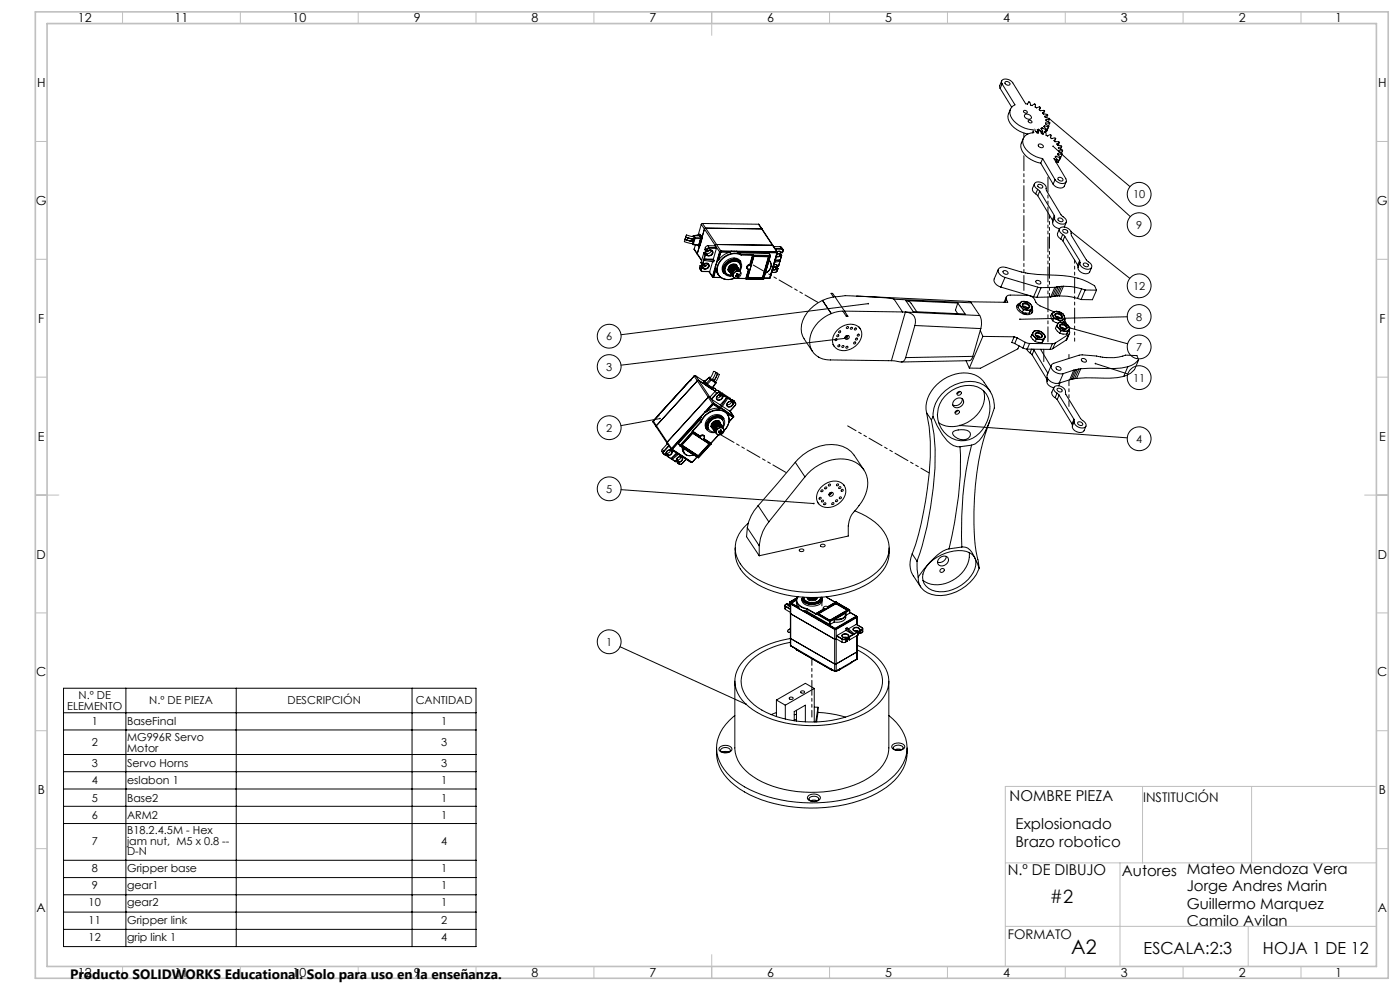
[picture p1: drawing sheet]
<svg xmlns="http://www.w3.org/2000/svg" width="594mm" height="420mm" viewBox="0 0 594 420" stroke-linecap="round" stroke-linejoin="round" font-family="sans-serif">
<defs><g id="words">
<text font-size="8.5" x="454.5" y="404.6">A2</text>
<text font-size="7.8" x="445.5" y="383.2">#2</text>
<g font-size="7.1">
<text x="485.2" y="404.6">ESCALA:2:3</text>
<text x="535.9" y="404.6">HOJA 1 DE 12</text>
</g>
<g font-size="6.3">
<text x="428.4" y="339.9">NOMBRE PIEZA</text>
<text x="430.9" y="351.8">Explosionado</text>
<text x="430.9" y="359.2">Brazo robotico</text>
<text x="427.6" y="371.2">N.º DE DIBUJO</text>
<text x="476" y="371.6">Autores Mateo Mendoza Vera</text>
<text x="503.5" y="378.2">Jorge Andres Marin</text>
<text x="503.5" y="385.5">Guillermo Marquez</text>
<text x="503.5" y="392.9">Camilo Avilan</text>
</g>
<text font-size="5.8" x="29.7" y="415.3">Producto SOLIDWORKS Educational. Solo para uso en la enseñanza.</text>
<g font-size="5.6">
<text x="485" y="340.4">INSTITUCIÓN</text>
<text x="427.6" y="398.3">FORMATO</text>
</g>
<g font-size="5.3">
<text x="33.1" y="9.5">12</text>
<text x="74.1" y="9.5">11</text>
<text x="124.1" y="9.5">10</text>
<text x="175.6" y="9.5">9</text>
<text x="225.6" y="9.5">8</text>
<text x="275.6" y="9.5">7</text>
<text x="325.6" y="9.5">6</text>
<text x="375.6" y="9.5">5</text>
<text x="425.6" y="9.5">4</text>
<text x="475.6" y="9.5">3</text>
<text x="525.6" y="9.5">2</text>
<text x="566.6" y="9.5">1</text>
<text x="15.7" y="37">H</text>
<text x="584.7" y="37">H</text>
<text x="15.2" y="87">G</text>
<text x="584.2" y="87">G</text>
<text x="16.2" y="137">F</text>
<text x="585.2" y="137">F</text>
<text x="16.1" y="187">E</text>
<text x="585.1" y="187">E</text>
<text x="15.5" y="237">D</text>
<text x="584.5" y="237">D</text>
<text x="15.4" y="287">C</text>
<text x="584.4" y="287">C</text>
<text x="16" y="337">B</text>
<text x="585" y="337">B</text>
<text x="15.5" y="387">A</text>
<text x="584.5" y="387">A</text>
<text x="33.1" y="414.5">12</text>
<text x="74.1" y="414.5">11</text>
<text x="124.1" y="414.5">10</text>
<text x="175.6" y="414.5">9</text>
<text x="225.6" y="414.5">8</text>
<text x="275.6" y="414.5">7</text>
<text x="325.6" y="414.5">6</text>
<text x="375.6" y="414.5">5</text>
<text x="425.6" y="414.5">4</text>
<text x="475.6" y="414.5">3</text>
<text x="525.6" y="414.5">2</text>
<text x="566.6" y="414.5">1</text>
</g>
<g font-size="4.7">
<text x="480.8" y="84.2">10</text>
<text x="482" y="97.1">9</text>
<text x="480.8" y="123">12</text>
<text x="482" y="136">8</text>
<text x="257.2" y="144.4">6</text>
<text x="482" y="148.9">7</text>
<text x="257.2" y="157.3">3</text>
<text x="480.8" y="162">11</text>
<text x="257.2" y="183.2">2</text>
<text x="482" y="187.9">4</text>
<text x="257.2" y="209.1">5</text>
<text x="257.2" y="274">1</text>
<text x="33.3" y="296.6">N.º DE</text>
<text x="63.3" y="298.9">N.º DE PIEZA</text>
<text x="122" y="298.9">DESCRIPCIÓN</text>
<text x="176.4" y="298.9">CANTIDAD</text>
<text x="28.5" y="301.1">ELEMENTO</text>
<text x="38.9" y="307.7">1</text>
<text x="53.9" y="307.7">BaseFinal</text>
<text x="187.1" y="307.7">1</text>
<text x="38.9" y="316.6">2</text>
<text x="53.9" y="314.3">MG996R Servo</text>
<text x="187.1" y="316.6">3</text>
<text x="53.9" y="318.8">Motor</text>
<text x="38.9" y="325.4">3</text>
<text x="53.9" y="325.4">Servo Horns</text>
<text x="187.1" y="325.4">3</text>
<text x="38.9" y="332.7">4</text>
<text x="53.9" y="332.7">eslabon 1</text>
<text x="187.1" y="332.7">1</text>
<text x="38.9" y="340.1">5</text>
<text x="53.9" y="340.1">Base2</text>
<text x="187.1" y="340.1">1</text>
<text x="38.9" y="347.4">6</text>
<text x="53.9" y="347.4">ARM2</text>
<text x="187.1" y="347.4">1</text>
<text x="53.9" y="353.9">B18.2.4.5M - Hex</text>
<text x="38.9" y="358.4">7</text>
<text x="53.9" y="358.4">jam nut, M5 x 0.8 --</text>
<text x="187.1" y="358.4">4</text>
<text x="53.9" y="362.9">D-N</text>
<text x="38.9" y="369.8">8</text>
<text x="53.9" y="369.8">Gripper base</text>
<text x="187.1" y="369.8">1</text>
<text x="38.9" y="377.2">9</text>
<text x="53.9" y="377.2">gear1</text>
<text x="187.1" y="377.2">1</text>
<text x="37.6" y="384.5">10</text>
<text x="53.9" y="384.5">gear2</text>
<text x="187.1" y="384.5">1</text>
<text x="37.6" y="391.8">11</text>
<text x="53.9" y="391.8">Gripper link</text>
<text x="187.1" y="391.8">2</text>
<text x="37.6" y="399.2">12</text>
<text x="53.9" y="399.2">grip link 1</text>
<text x="187.1" y="399.2">4</text>
</g>
</g></defs>
<g fill="none" stroke="#000" stroke-width=".42">
<path d="M424.4 37.5l4.9 8M425 34.3l-.9 2.1 .3 1.1M425.2 35.6a1.43 1.43 0 0 1 .1-1.8 1.43 1.43 0 0 1 1.8-.2 3.6 3.6 0 0 1 2.6 1.6l5.5 8.8 .8 .2M425.2 35.6l5.4 8.9a4 4 0 0 0-.5 6.8l1 .9a11.9 11.9 0 0 0 7.8 2.9M425.2 35.6l-.8 1.9M426.5 34.8a1.24 1.24 0 0 1 1.3-.1 1.24 1.24 0 0 1 .6 1.2 1.24 1.24 0 0 1-1.3 .1 1.24 1.24 0 0 1-.6-1.2zM428.7 46.3a5.4 5.4 0 0 0 1.6 7.9 12.7 12.7 0 0 0 5.8 2.7M434.2 58.7a5.7 5.7 0 0 0 2.2 8.3l2.5 1.4 2.7 .8M434.3 47a.82 .82 0 0 1 1.1 0 .82 .82 0 0 1 .2 1l-1.2-.4zM434.8 48.7a1.73 1.73 0 0 1 1.8-.1 1.73 1.73 0 0 1 .9 1.7 1.74 1.74 0 0 1-1.9 .1 1.74 1.74 0 0 1-.8-1.7zM436 44.2l.5-1 .4 .1 .4 1.3 .6 .2 1-.7 .4 .2-.1 1.1 .6 .4 1.3-.5 .3 .3-.5 .9 .3 .3h1.7l.3 .3M436 43.9l-.1 .3"/>
<path d="M436.3 51.1a.82 .82 0 0 1 1 0 .82 .82 0 0 1 .3 1l-1.2-.3zM438.5 55.1l.1 1.2a4 4 0 0 0-4.3 2.3 4 4 0 0 0 1 4.7 12 12 0 0 0 7.1 4M438.5 55.1h.4M438.5 55.1l-.5 1.3M438.9 55.1l1.2 1.1M438.9 55.1l1.2 1.3h.4l.4-1h.4l.6 1.3 .7 .2M438.9 55.1h.1M440.1 56.2l-.1 .2M440.4 56.2h-.3M440.7 55.8l-.3 .6v-.2M440.7 54.8l1.4 1M440.7 54.8l-.6 .2 .3 1.2"/>
<path d="M440.7 54.8l-.4 .9M441.3 45.9l-.3 .7M442.1 56.6l.4 .1M442.1 55.8l-.3 .7M442.1 54.2l1.7 .8M442.1 54.2l-.4 .3 .7 1.2M442.1 54.2l-.2 .6M442.4 55.7l-.3 .1M442.4 55.7l-.4 1M442.6 56.9l.7-.9 .4 .2 .2 1.2 .6 .3 1.1-.6 .4 .2-.3 1.1M442.6 56.8v.1M442.7 48.3l1.7 .3 .1 .2"/>
<path d="M443.2 53.3l1.7 .5M443.2 53.3l-.4 .4 1.2 1.1M443.2 53.3l-.3 .5M443.2 47.1l-.9 .8 .4 .4M443.2 47.1l-.5 1.2M443.6 55.6l.4 .1M443.8 55l-.5 1.1M444 54.8l-.2 .2M444 54.8l-.6 1.3M444.5 48.8l-1.2 .5 .1 .5 1.8 .5M444.5 48.8l-.5 1.1M444.9 53.8l-.9 1.9"/>
<path d="M445 53.6l-.1 .2M445 53.6l-1 2.1M445.2 50.3v.3M445.2 50.3l34.3 28.9M445.2 50.6l-1.4 .4 1.6 1v.3M445.2 50.6l-.4 1.1M445.4 52.3l-1.7-.2-.1 .5 1.4 1M445.4 52.3l-.5 1.2M445.7 58.4l.5 .4 1.4-.3 .3 .3M445.8 58.1l-.1 .3M447.9 58.8l-.7 .9 .4 .4 1.7 .1 .2 .2M447.9 58.8l-.4 1.1"/>
<path d="M438.9 77.9l-.9 2.3a2.3 2.3 0 0 0 1.4 2M440.3 78.5a1.16 1.16 0 0 1 1.4-.1 1.16 1.16 0 0 1 .5 1.3l-1.2-.1-.6-.5zM440.5 61.4a1.29 1.29 0 0 1 1.4-.2 1.29 1.29 0 0 1 .7 1.2 1.29 1.29 0 0 1-1.3 .1 1.29 1.29 0 0 1-.8-1.1zM441.6 69.2l5.2 8.9M442.4 67.3l5.2 8.9M442.4 67.3l-.8 1.9M446.8 62.1l32.8 29.8M447.6 76.2l-.8 1.9M448.1 66.3l1.7 .6M448.1 66.3l-.4 .3 .9 1.2M448.1 66.3l-.2 .5M448.2 68.6l.7 .2"/>
<path d="M448.3 67.9l-1.1-.6 5 8.5a1.46 1.46 0 0 1-.2 1.8 1.46 1.46 0 0 1-1.7 .2l-1.6-.6-1.1-1M448.3 67.9l-.3 .8M448.6 67.8l-.3 .1M448.6 67.8l-.5 1.1M448.9 75.5a1.31 1.31 0 0 1 1.3-.1 1.31 1.31 0 0 1 .8 1.1 1.31 1.31 0 0 1-1.4 .2 1.31 1.31 0 0 1-.7-1.2zM448.9 65.2l1.7 .4M448.9 65.2l-.2 .4 1.2 1.1M448.9 65.2l-.2 .4M449.5 60.4l-1.2 .7 .4 .5 1.6 .3 .2 .3M449.5 60.4l-.5 1.2M449.8 66.9l-.9 1.9M449.9 66.7l-.1 .2"/>
<path d="M449.9 66.7l-1 2.1M450.5 62.2l-1.4 .4 .1 .4 1.6 .9M450.5 62.2l-.5 1.1M450.6 65.6l-1 1.8M450.8 63.9h-1.6v.5l1.5 .9-.1 .3M450.8 63.9l-.4 1.2M452.4 77.1l-.8 1.9a3.1 3.1 0 0 1-4.8-.9M294.3 100l-.3 .2M294.3 100h.1M296.4 99.6v.1M296.5 99.6l-.1 .1M296.5 99.6l.8 1.1"/>
<path d="M296.6 99.7l-2.3 .3M296.6 99.7l.6 .9M296.6 99.7l-2.2 .3M296.7 99.4l-.3 .2M296.7 99.4l.1 .1M296.7 99.4h.3M296.8 99.5l-.3 .1M296.8 99.5l.7 1.1M296.8 99.5h.2M297 99.4l.1 .1M297 99.4v.1M297 99.5h.1"/>
<path d="M297 99.5l.8 1.1M297.1 99.5l.8 1.1M297.5 95.2l1.4 2M297.5 95.2l-1.3 4.5M297.5 95.2h.1M298.1 94.8l-.5 .3M298.1 94.8l1.3 2M298.1 94.8l23.7 .3M298.9 97.2l-1 3.4M298.9 97.2l4.6 6.9M299.4 96.8l-.5 .4M299.4 96.8l6.4 9.7"/>
<path d="M299.4 96.8l23.7 .3M321.8 95.1l1.6 2.1M321.8 95.1l1.3 2M323.1 97.1l.3 .1M323.1 97.1l4.6 7M323.4 97.2l4.6 7M439.4 82.2l.9 .8M440.3 80.3l.8 .8M440.3 80.3a1.62 1.62 0 0 1-1.4-1.4 1.62 1.62 0 0 1 1-1.7 3.3 3.3 0 0 1 4.1 3.7l6.2 10.2 .9 .9a1.61 1.61 0 0 1 1.3 1.4 1.61 1.61 0 0 1-1 1.7 3.2 3.2 0 0 1-3.9-2.8M440.3 80.3l-.9 1.9M440.3 83l6.2 10.3M441.1 81.1l6.2 10.3"/>
<path d="M441.1 81.1l-.8 1.9M446.5 93.3l.2 .9M446.7 94.2a2.79 2.79 0 0 0 2.9 2.8M447.3 91.4l.2 .9M447.3 91.4l-.8 1.9M447.5 92.3l-.8 1.9M448.9 92.8a1.27 1.27 0 0 1 1.4-.2 1.27 1.27 0 0 1 .7 1.2 1.27 1.27 0 0 1-1.4 .1 1.27 1.27 0 0 1-.7-1.1zM449.5 97.1l-.8 1.9a2.04 2.04 0 0 0 1.4 2.4M450.9 99.5a1.62 1.62 0 0 1-1.4-1.5 1.62 1.62 0 0 1 1-1.6 3.3 3.3 0 0 1 4.1 3.6l6.3 10.3 .9 .8a1.61 1.61 0 0 1 1.4 1.4 1.61 1.61 0 0 1-1 1.7 3.2 3.2 0 0 1-4-2.8M450.9 99.5l.9 .8M450.9 99.5l-.8 1.9M451.1 97.4a1.15 1.15 0 0 1 1.4 .1 1.15 1.15 0 0 1 .3 1.3 1.14 1.14 0 0 1-1.4 0 1.14 1.14 0 0 1-.3-1.4z"/>
<path d="M452.4 94.3l-.8 2M454.4 98.3l25 19.8M290.7 101.6l3.5 .8M290.7 101.6l-.3 .9 3.4 .8M290.7 101.5l3.1 .8M290.9 100.7l-.2 .9M293.6 103.3l.3 .4M293.8 102.3h.3M293.8 102.3h.1M293.9 103.7h.1M293.9 103.7l.1 .1M293.9 102.5l-.1 .8"/>
<path d="M293.9 102.4v.1M293.9 102.4h.1M294 103.5l.2 .1M294 103.5l-.2 .1M294 101.3l-3-.7-.3 1M294 103.8l2.3 .3M294 100.2h.1M294 100.2v.2M294.1 101.3h.1M294.1 101.3l.3 .1M294.2 103.6l-.2 .2M294.2 103.6l2.3 .3"/>
<path d="M294.2 100.2h-.1M294.2 101.5l-.2 .9M294.2 101.5h.1M294.2 100.2l.4 .6M294.3 100.4l-3-.7-.4 1 3.6 .8M294.3 100.4v1.1M294.4 100l-.2 .2M294.4 100l.4 .7M294.5 105.6l1.4 2.3M294.5 105.6l1.3 2M294.6 100.8l.1 .3M294.7 101.1l.2 .1"/>
<path d="M294.7 101.1l-.7 2.4M294.8 100.7l.1 .5M294.8 100.7l-.2 .1M294.9 101.2l-.7 2.4M295 103.9l-.5 1.7M295.8 107.6l.1 .3M295.8 107.6l1.9 2.8M295.9 107.9l1.8 2.7M296.2 104.1l.1 .2M296.2 104.1l.1 .1M296.3 104.3l.2 .1M296.3 104.2v.1"/>
<path d="M296.4 104.1l.3 .1M296.4 104.1l-.1 .1M296.5 103.9l-.2 .2M296.5 104.4h.3M296.7 104.2l-.2 .2M296.7 104.2h.2M296.8 104.4l-1 3.2M296.8 113.5l.6 1.4M296.8 113.5l.6 .8M296.9 104.2l-.1 .2M297 104.2l-.2 .2M297 104.2h-.1"/>
<path d="M297 112.8l.6 .8M297 112.8l-.2 .7M297.2 112.7l-.2 .1M297.2 112.7l.5 .8M297.2 112.7h.3M297.2 100.6l.1 .6M297.2 100.6l-2.4 .1M297.3 101.2h-2.4M297.3 101.2l-.8 2.7M297.3 100.7v.3M297.3 101l.2 .1M297.3 101l-.9 3.1"/>
<path d="M297.4 114.3l.1 .1M297.4 114.3l.1 .6 .5 .3M297.4 111.4l.6 .9M297.4 111.4l.6 .8M297.5 100.6l-.2 .1M297.5 100.6v.5M297.5 112.7l.7 .9M297.5 100.6h.3M297.5 112.7l.5 .8M297.5 114.4l.1 .5 .5 .3M297.5 101.1h.3M297.5 101.1l-.8 3.1"/>
<path d="M297.6 113.6l.1 .1M297.6 113.6l-.2 .7M297.7 113.5v.2M297.7 113.5l-.1 .1M297.7 113.7l-.2 .7M297.7 113.7h.4M297.7 113.5h.3M297.8 100.6v.5M297.8 100.6h.1M297.8 101.1l-.9 3.1M297.9 100.6v.5M297.9 101.1h-.1"/>
<path d="M297.9 101.1l-.9 3.1M298 112.2l.1 .1M298 112.2v.1M298 112.3l.1 .1M298 113.5l.1 .2M298 113.5l.2 .1M298 115.2h.1M298.1 113.7l.1 .1M298.1 112.4h.3M298.1 112.3v.1M298.1 112.3h.3M298.2 113.8a1.33 1.33 0 0 0 2 0"/>
<path d="M298.2 113.6v.2M298.2 113.6h.1M298.4 112.1a1.3 1.3 0 0 1 2.1-.3 1.3 1.3 0 0 1-.3 2.1M298.4 112.3v.1M298.6 112.3a1.17 1.17 0 0 1 1.8-.3 1.17 1.17 0 0 1-.2 1.8M298.6 112.3h-.2M298.6 112.3h.1M298.6 112.3l-.2 .1M298.6 112.3a1.14 1.14 0 0 1 2 .1 1.14 1.14 0 0 1-1.1 1.6l-1-.1-.3-.3M298.7 110.5l4.2 .6 .1-.6M298.7 110.5l-.6 1.8M298.7 107.2l.5 .8"/>
<path d="M298.7 107.2l-1.3 4.2M298.7 112.2l.6 .8M298.8 107.1l-.1 .1M298.8 107.1l.6 .8M298.8 107.1h.3M298.8 109.9h3.8M298.8 109.9l-.1 .6M298.8 109.9l4.2 .6M298.8 112.1l.6 .9M299 105.8h.1M299 105.8l.6 .9M299.1 107.1l.8 .9"/>
<path d="M299.1 107.1l.5 .8M299.2 108h.2M299.2 108l-1.2 4.2M299.3 105.1l.5 .8M299.3 105.1l-.3 .7M299.4 107.9v.1M299.4 107.9l-.2 .1M299.4 108l-.6 1.9M299.4 108l.2 .1M299.4 107.9h.2M299.6 106.7l.1 .1M299.6 106.6l.2 .1"/>
<path d="M299.6 106.6v.1M299.6 108.1h.2M299.6 107.9v.2M299.6 107.9l.3 .1M299.7 106.8h.3M299.8 106.7l-.1 .1M299.8 106.7h.2M299.8 105.9l.2 .1M299.8 105.9l-.2 .7M299.9 108l-.1 .1M299.9 108h.1M300 106l-.2 .7"/>
<path d="M300 106.7v.1M300.1 106.5a1.3 1.3 0 0 1 2-.3 1.3 1.3 0 0 1-.3 2M300.1 111.9l-.3 .7a1.42 1.42 0 0 1-2 .3M300.2 106.6l-.2 .2M300.2 106.6a1.24 1.24 0 0 1 2.2 .2 1.24 1.24 0 0 1-1.3 1.8h-.5l-.8-.5M300.2 106.6l-.2 .1M300.2 106.6a1.13 1.13 0 0 1 2 .2 1.13 1.13 0 0 1-1.1 1.6l-.5 .1-.7-.5M300.4 104.2l-.7 .3-.4 .6M300.4 104.2l.6 .9M300.4 104.2l3 .1M300.8 115.2l1.5 2.4M300.9 115.2l1.4 2.1"/>
<path d="M301 105.1l-.8 .2-.4 .6M301 105.1v.2M301 105.3l-1 .7M301 105.3h3M301 105.1h3M301.1 115.2h.1M301.1 115.2h-3M301.7 106.3l-.3 .7a1.46 1.46 0 0 1-2 .3M302.3 117.3l.1 .1M302.3 117.3v.3M302.3 117.6l.3 .1M302.4 111l-1.3 4.2"/>
<path d="M302.4 117.4l.2 .2M302.6 117.5v.1M302.6 117.6v.1M302.6 117.7h.2M302.6 117.6l.2 .1M302.6 117.7h.1M302.6 109.9l.4 .6M302.8 117.7h.1M302.8 117.7l3.1 .1-3.1-.1M303.4 104.3l.6 .8M303.5 113.2l.1 .1M303.5 104.1l-.1 .2"/>
<path d="M303.5 104.1l1.8 2.7M303.5 113.2l-1.2 4.1M303.6 113.3v.6M303.6 113.9l.1 .1M303.6 113.9l-1 3.6M303.6 113.3l-1.2 4.1M303.7 114v.4M303.7 114l-1.1 3.6M303.7 114.4l1.1 2.3M303.7 114.4l-.9 3.3M303.8 112.1l-.2 1.2M303.8 112.1l-.3 1.1"/>
<path d="M304 105.1v.2M304 105.3l-1.4 4.6M304.1 111l-.3 1.1M304.1 111h.2M304.3 111l-.5 1.1M304.6 110.4l-.3 .6M304.6 110.4l.1 .1M304.9 110.2l-.2 .3M305.3 106.8l.2 .1M305.3 106.8l-1.2 4.2M305.5 106.9l-1.2 4.1M305.7 106.8l-1.1 3.6"/>
<path d="M305.7 106.8h.1M305.7 106.8l.2 .1M305.7 106.8l-1 3.7M305.8 106.7l-.3 .2M305.8 106.5l-.5 .3M305.8 106.5v.2M305.8 106.7l-.1 .1M305.8 106.7h.1M305.8 106.7h4.4M305.8 106.7h4.3M305.8 106.5h4.4M305.9 106.7v.2"/>
<path d="M305.9 106.7l-.2 .1M305.9 106.9l3.8 .1M305.9 106.7l4.2 .1M305.9 106.9l-1 3.3M307.9 110.9a4.1 4.1 0 0 1 6.4 .2 4.5 4.5 0 0 0-5.4-.3 4.5 4.5 0 0 0-1.8 5.1 3.5 3.5 0 0 1 .8-5zM308.9 114.6l.2 .1M309 114.6l-.1-.3 .4 .5M309.3 114.2l.6 1M309.3 114.6l.6 1M309.3 114.2l.6 .9M309.3 114.6l.6 .9M309.3 114.8l.1 .1"/>
<path d="M309.3 114.4v.2M309.4 115l.8 1.2M309.4 113.9v.1M309.4 113.9l.6 .9M309.4 115l.6 .9M309.4 114l.7 1.1M309.4 114l-.1 .2M309.4 114.8v.2M309.4 113.8v.1M309.4 113.8l.7 .9M309.6 113.5v.1M309.6 113.6l-.2 .2"/>
<path d="M309.6 113.6l.7 1.1M309.6 113.5l.6 .9M309.7 113.4l-.1 .1M309.7 113.4l.6 .9M309.7 107a8.3 8.3 0 0 0-4.8 3.2M309.8 113.2l.7 1.1M309.8 113.2l-.1 .2M309.9 115.5v.1M309.9 115.2v.3M309.9 113.1l-.1 .1M309.9 113.1l.6 1M309.9 115.1v.1"/>
<path d="M309.9 115.6l.1 .3M310 115.9l.2 .3M310 113l-.1 .1M310 114.8l.1 .3M310 113l.6 1M310.1 114.7l-.1 .1M310.1 106.7v.1M310.1 106.8l-.4 .2M310.1 115.1h-.2M310.1 112.9l.7 1.1M310.2 116.2l.3 .2M310.2 114.4l.1 .3"/>
<path d="M310.2 106.7h-.1M310.2 106.5l1.3 .1M310.2 106.5v.2M310.3 114.3l-.1 .1M310.3 114.7h-.2M310.3 114.3h.2M310.3 112.8l-.3 .2M310.3 112.8l.6 1M310.4 112.8h-.1M310.4 112.8l.6 .9M310.4 116.3l.1 .1M310.5 116.4l.1 .1"/>
<path d="M310.5 114.1v.2M310.5 112.7l-.1 .1M310.5 112.7l.7 1.1M310.6 114l-.1 .1M310.6 114h.2M310.7 112.6l-.2 .1M310.7 112.6l.6 .9M310.8 112.6h-.1M310.8 112.6l.6 .9M310.8 112.6h.1M310.8 114.9v.2M310.9 113.8l-.1 .2"/>
<path d="M310.9 112.6l.7 1M311 113.7l-.1 .1M311 113.7l.2 .1M311.1 114.6l.6-.4 .8 .2a1.08 1.08 0 0 0-1.6 1.1M311.1 114.6l-.3 .9M311.1 112.4h.2M311.1 112.4l-.2 .2M311.1 112.4l.6 1M311.3 112.4l.6 1M311.3 112.4l.1 .1M311.3 113.5l-.1 .3M311.4 112.5l.7 1"/>
<path d="M311.4 113.5h-.1M311.4 113.5l.2 .1M311.5 115.9a1.45 1.45 0 0 1 2.2-.8 1.45 1.45 0 0 1 .1 2.4 1.41 1.41 0 0 1-2.1 .5 1.41 1.41 0 0 1-.2-2.1zM311.5 106.6l-1.3 .1M311.5 106.6l1.1 .1M311.5 107.4l.1 .1M311.6 112.4h.1M311.6 118.1h.1M311.6 118.1l4.8 .1M311.6 112.4l-.2 .1M311.6 112.4l.6 1M311.7 112.4l.6 1"/>
<path d="M311.7 112.4v.1M311.7 114.2l-.6 .4M311.7 114.2l.7 .2M311.7 114.2l.8 .2M311.7 113.4l-.1 .2M311.7 112.5l.8 1.1M311.7 112.5h.3M311.9 112.4a1.76 1.76 0 0 0-2 .1 1.76 1.76 0 0 0-.6 1.9M311.9 113.4h-.2M311.9 113.4l.2 .1M312 112.5l.7 1M312 112.5l.6 .9"/>
<path d="M312 114.3l-.9 .3M312.1 112.6l.2 .1M312.2 116.9l-.1 .3M312.2 113.4h.1M312.2 113.4l-.1 .1M312.3 112.3l-.1-.2 .3 .7M312.3 113.4l.2 .2M312.3 112.7l1 1.2M312.3 112.7l.6 .9M312.4 112.3l.1 .3M312.4 114.4a1.09 1.09 0 0 0-1.5 1M312.4 116.8l.2 .3"/>
<path d="M312.5 116.8l-.5 .1 .1 .3M312.5 116.8l.2 .4M312.6 117.1l-.5 .1M312.6 117.1l.1 .1M312.7 116.4h.1M312.6 113.4l.1 .1M312.6 106.6h-1.1M312.6 106.6v.1M312.6 113.4l-.1 .2M312.6 106.6l17 .2M312.6 106.7l.2 .1M312.6 106.7l17 .3"/>
<path d="M312.7 114.4a1.24 1.24 0 0 0-1.4 0 1.24 1.24 0 0 0-.5 1.3M312.7 113l.5 .9M312.7 117.2l.1 .3 .5-.2M312.7 113.5l.2 .1M312.8 116l.3 .4M312.8 116.3l.4 .7M312.8 116.3l.5 .6M312.8 116.3v.1M312.8 116.3l-.1 .1M312.8 116.4l.5 .9M312.8 116.4h-.1M312.8 106.8h.1"/>
<path d="M312.8 106.8l16.9 .3M312.8 106.8l.5 .2M312.8 116.3h.1M312.9 113.4a2.1 2.1 0 0 0-2.7-1.3 2.1 2.1 0 0 0-1.2 2.7l.7 .7M312.9 113.6l.3 .3M313.1 116.4l.1 .1M313.1 116.4a.32 .32 0 0 0-.2-.4 .32 .32 0 0 0-.4 .2v.6M313.2 117l.1 .3M313.2 116.5l.4-.2 .1 .3M313.2 113.9h.1M313.3 107l.7 .3M313.3 116.4l.4 .2"/>
<path d="M313.3 107l16.3 .3M313.3 116.9l-.1 .1M313.3 114.5a1.63 1.63 0 0 0-2.2-.4 1.63 1.63 0 0 0-.5 2.2M313.3 114l.1 .2M313.3 113.9l.1 .3M313.4 114.2v.3M313.4 114.5h.1M313.4 114.4l.1 .1M313.7 116.6l-.4 .3M313.7 114.7a2.54 2.54 0 0 0-.3-3.4 2.54 2.54 0 0 0-3.3-.1 3.1 3.1 0 0 0-1.5 5.2l2.1 .4a2.7 2.7 0 0 1-2.9-1M313.9 111.7a3.8 3.8 0 0 0-4.7-.4 3.8 3.8 0 0 0-1.4 4.5M313.9 111.7a2.85 2.85 0 0 1-.2 3"/>
<path d="M313.9 111.7a3.8 3.8 0 0 0-4.6-.3 3.8 3.8 0 0 0-1.5 4.4M313.9 115a3 3 0 0 0 .1-4.1 3 3 0 0 0-4.1-.4 3.9 3.9 0 0 0-2.4 5.7 3.3 3.3 0 0 0 3.3 .8M314 107.3l.4 .7M314 107.3l12.2 .2M314.2 115.4a1.91 1.91 0 0 0-2.4-.8 1.91 1.91 0 0 0-1 2.4M314.4 115.8a1.86 1.86 0 0 0-2.4-.6 1.86 1.86 0 0 0-.9 2.3l-.3-.5M314.4 108a7.5 7.5 0 0 0-10.1 7.6 5.1 5.1 0 0 0 7.2 2.5M314.4 108v.2M314.4 108.2a7.3 7.3 0 0 0-9.9 7.4 4.9 4.9 0 0 0 7.1 2.5M314.4 108.2h4.9M314.4 108l5 .1M316.4 118.1v.1"/>
<path d="M316.4 118.2l.1 .1M316.5 118.3l.2 .1M316.5 118.2l.2 .1M316.5 118.2v.1M316.7 118.4l7.2 .1M316.7 118.3v.1M316.7 118.3l7.3 .1M317.1 118l6.6 .1M317.3 117.8l-.2 .2M317.3 117.8l6.3 .1M317.3 117.7l6.2 .1M317.6 114.3l-1.2 3.8"/>
<path d="M317.6 114.3l-1.1 3.9M317.9 114.2l-.3 .1M317.9 114.2l-1.2 4.1M318.1 112.2l-1.1 .6v1.1M318.1 112.2l.1 .1M318.2 112.3l.1 .2M318.2 112.3a1.03 1.03 0 0 0-1.3 .7 1.03 1.03 0 0 0 .7 1.3M318.3 112.5a.91 .91 0 0 0-1.2 .6 .91 .91 0 0 0 .8 1.1M319.3 108.2l-1.2 4M319.3 108.2l.1 .2M319.4 108.4h.1M319.4 108.4l-1.2 3.9"/>
<path d="M319.4 108.1l-.1 .1M319.4 108.1l.1 .1M319.5 108.2l-.1 .2M319.5 108.2v.2M319.5 108.2l7.3 .2M319.5 108.4l-1.2 4.1M319.5 108.4l7.3 .1M319.8 108.8h.1M319.8 108.8h6.6M319.8 108.8l-2.7 9.2M319.9 108.8l-2.6 9M319.9 108.8l6.3 .1"/>
<path d="M323.5 117.8l.1 .1M323.6 117.9l.1 .2M324 118.4l-.1 .1M324 118.4h.1M324.1 118h2.5M324.2 118h2.3M326 108.9l-2.5 8.9M326.1 108.9l-2.5 9M326.2 107.5h.1M326.2 107.5l.6 .9M326.3 110.5a3.3 3.3 0 0 1-1.6 5.4 3.2 3.2 0 0 0 1.5-5.2M326.3 107.5l.6 .9"/>
<path d="M326.4 108.8l-.2 .1M326.4 110.3l.5 .8M326.4 108.8l-2.7 9.3M326.5 118h.1M326.8 117.7l-.2 .3M326.8 108.4v.1M326.8 117.7l-.2 .2M326.8 108.4h.1M326.8 108.5l-2.8 9.9M326.9 108.4v.1M326.9 108.5h-.1M326.9 108.5l-2.9 9.9"/>
<path d="M327.4 115.6h1.3M327.5 115.6h1.3M327.7 104.1l.3 .1M327.7 104.1l-23.8-.4-.4 .4M327.7 104.1l1.9 2.7M328 104.2l1.8 2.7M328.3 104.6l2.7 .1M328.4 112.3l.6-.1 .7 .5M328.4 112.3l.7-.1 .8 .5M328.8 115.6h-.1M328.8 113.2l-.8 .4M328.8 113.2l.6 .8"/>
<path d="M328.9 105.5h2.7M329 110.3h2M329 105.6l2.6 .1M329.1 113.1l-.3 .1M329.1 113.1l.5 .8M329.1 113.1h.3M329.4 114l-1 .5-.6-.1M329.4 114l.1 .2M329.4 113.1h.1M329.4 113.1l.6 .9M329.5 114.2l-1.1 .4-.6-.1M329.6 106.8v.2"/>
<path d="M329.6 107l.3 .2M329.6 106.8l.2 .1M329.6 113.9l-.2 .1M329.6 113.9l.1 .2M329.6 112.5l.2 .2M329.6 107.3l-3.1 10.7M329.6 113.9h.4M329.7 114.1l-.2 .1M329.7 114.1h.3M329.7 107.1l-.1 .2M329.7 114.8l-.9 .8M329.7 112.7h.2"/>
<path d="M329.7 107.1l-3.1 10.9M329.7 112.7h.1M329.8 112.7l.2 .1M329.8 114.8l-1.1 .8M329.8 114.8h-.1M329.8 106.9l.1 .3M329.9 107.2l-3.1 10.5M329.9 112.7l.1 .1M330 113.9v.2M330 113.9h.1M330 114.1l-.3 .7M330 114v.1"/>
<path d="M330 114.1h.1M330 114.1l-.2 .7M330.3 112.8h.1M330.3 112.8h-.3M330.4 112.7l-.1 .1M330.4 107.6l-.7 .4M330.4 107.6l.6 .8M330.7 107.5l-.3 .1M330.7 107.5l.6 .8M330.7 107.5h.3M330.9 110.9l-2.2 .3M330.9 110.9l-.6 1.9"/>
<path d="M331 108.4l-1 .4-.6-.1M331 108.4l.1 .1M331 107.5h.1M331 107.5l.6 .9M331 104.7l.6 .2 .6 .9M331 104.7l.6 .8M331 110.3l-2.1 .3M331 110.3l-.1 .6M331.1 108.5l-1.1 .5-.6-.1M331.3 108.5h-.2M331.3 108.3l-.3 .1M331.3 108.3v.2"/>
<path d="M331.3 108.5h.3M331.3 108.3h.3M331.4 107.1h.1M331.4 107.1a1.11 1.11 0 0 0-1.6-.3 1.24 1.24 0 0 1 1.7 .3M331.4 107.1l.2 .1M331.5 107.1h.1M331.6 105.5v.2M331.6 105.5l.5 .2 .1 .6M331.6 108.3v.2M331.6 108.3v.1M331.6 108.5l-.6 1.8M331.6 105.7l.5 .2 .1 .5"/>
<path d="M331.6 107.2h.3M331.6 108.4v.1M331.6 107.1v.1M331.6 108.5h.1M331.6 108.5l-1.2 4.2M331.6 107.1l.4 .1M332 107.2h-.1M332 107.2h.1M332 107.1l-.1 .1M332.2 106.4h.1M332.2 106.3v.1M332.2 106.4l-.2 .8"/>
<path d="M423.6 114.3l-1.8 4a3 3 0 0 0 2.8 3.5M425.7 115a1.24 1.24 0 0 1 1.3-.1 1.24 1.24 0 0 1 .6 1.3 1.24 1.24 0 0 1-1.4 0 1.24 1.24 0 0 1-.5-1.2zM426.4 117.7a3.3 3.3 0 0 1-2.9-3.3 2.46 2.46 0 0 1 3.4-.9l6.6 1.9a82.5 82.5 0 0 0 17.5 1.5 28 28 0 0 1 13.4 4.3l.8 1.9M426.4 117.7l13.9 4.1M426.4 117.7l-1.8 4.1M439.6 119.2a1.26 1.26 0 0 1 1.3-.1 1.26 1.26 0 0 1 .6 1.2 1.26 1.26 0 0 1-1.3 .1 1.26 1.26 0 0 1-.6-1.2zM450.1 101.4l.9 .8M451 102.2l6.2 10.2M451.8 100.3l6.3 10.2M451.8 100.3l-.8 1.9M457.2 112.4l.2 .9M457.4 113.3a3 3 0 0 0 5 2l.8-1.9"/>
<path d="M458.1 110.5l.1 .9M458.1 110.5l-.9 1.9M458.2 111.4l-.8 1.9M459.7 111.9a1.27 1.27 0 0 1 1.3-.2 1.27 1.27 0 0 1 .8 1.2 1.27 1.27 0 0 1-1.4 .1 1.27 1.27 0 0 1-.7-1.1zM348.9 127.4a14.6 14.6 0 0 0-9 12.1l.7 3.2 4.2 6.5M348.9 127.4l3.8 5.7M348.9 127.4h.1M352.7 133.1a13.4 13.4 0 0 0-9.1 13.3 7.5 7.5 0 0 0 3.7 5.1M352.7 133l2.5-.7 2.4-.3 1.5 2.1M352.7 133v.1M354.3 126l-1-1.5-.7-.1 1.1 1.6-4.7 1.4M354.3 126a76.7 76.7 0 0 1 16.8 0l8.2 .9"/>
<path d="M354.3 126l4 6M355.4 139.9a6.8 6.8 0 0 1 9.3-.9 5.5 5.5 0 0 1-1.7 7.8 6.4 6.4 0 0 1-9.1 .1 5.5 5.5 0 0 1 1.5-7zM358.3 132l1.4 2.2M358.3 132l24.6 .3M359.1 134.1l.6 .1M363.4 125.6l47.8 2.3 .9 .6M364.5 138.7l.5 .8M368.4 128.8l-104.9 13.2M379.3 126.9l3.6 5.4M379.3 126.9l32.8 1.6M382.9 132.3l1.2 .1M384.1 132.4a4.1 4.1 0 0 1 4.1 5.7"/>
<path d="M384.1 132.4l-5.9 20.6M384.1 132.4l31.6 1.5M384.4 127.5l1.8 .7 2.8 4.1M384.4 127.5l3.1 4.7 22 1-3.1-4.6M384.4 127.5l22 1.1M388.2 138.1l27.9 1.3M388.2 138.1l-4 13.6M406.4 128.6l-1 3 1 1.5M412.1 128.5l3.6 5.4M415.7 133.9a7.4 7.4 0 0 1 .4 5.5M416.1 139.4l-3.4 11.8M424.6 121.8l13.9 4.1"/>
<path d="M427 126l-1 2.3M427 127a1.35 1.35 0 0 1 .3-1.4 1.35 1.35 0 0 1 1.3-.4l7.2 .1a3.8 3.8 0 0 1 3.7 2.9l1.8 1.6 6 2.5M427 127l.6 1.3-15.9-.3M427 127l-.5 1.3M432.3 129.5l-.4 .9 1.9 2.1M432.3 129.5l1.1 .8M432.4 129.3l-1.1 .7M432.9 128.5a1.47 1.47 0 0 0 .5 1.8M432.9 128.5l-.6 1M432.9 128.6a1.88 1.88 0 0 0-1.6 1.6 1.88 1.88 0 0 0 1.2 2 3.7 3.7 0 0 0 5.6 .1l-.2-1.5M433.4 130.3l.8 1.2M433.4 130.3l.7 .7 1.6 .5"/>
<path d="M433.8 132.5l2.9 .3M433.8 129.1a1.87 1.87 0 0 1 1.9-.3 1.87 1.87 0 0 1 1.1 1.6M433.9 133.1h1.3M434 128.7a2.01 2.01 0 0 1 2.8 1.6 1.84 1.84 0 0 1-1.9 .4 1.84 1.84 0 0 1-1.1-1.6zM434 129.9l1.1 .2 .9 .7M434.2 129.1a1.42 1.42 0 0 1 1.6 0 1.42 1.42 0 0 1 .5 1.6l-.8 .1-1-.4-.6-.7zM434.2 131.5h1.5M434.2 131.5l-.4 1M434.9 127.9l-1.2 .1-.8 .5M434.9 127.9l1.3 .4 1.1 .8M434.9 127.9h-1.5l-.5 .6M435.2 133.1l.1 .4"/>
<path d="M435.3 132.8l-.1 .3M435.7 131.5l1.4 .4M437.1 131.9l-.4 .9M437.3 129.1l.5 1-.1 .8M437.3 129.1l.8 1.2M437.6 131.6l.2 1.2M437.7 130.9l-.8 .6h-1.2M437.7 130.9l-.6 1M438.1 130.3l-.4 .6M438.1 130.3l-1.4 2.5M438.5 125.9l1.4 .2M440.3 121.8l1.4 .2"/>
<path d="M440.3 121.8l-1.8 4.1M441.7 122l-1.8 4.1M445.8 126l-5.9 .1M446.2 133a3.1 3.1 0 0 0 .5 3.1M446.2 133l.5 .9M446.5 125.8l-.7 .2M446.7 136.1l2.3 1M446.7 133.9l.3 1.2M446.7 133.9l.7 .9 1.2 .8M447 135.1l1.6 .5M447 135.1l-.3 1M447.3 125.7l-.8 .1"/>
<path d="M447.3 132.3a1.13 1.13 0 0 0-.6 1.6M447.3 132.3l1.1-.2 1.3 .4M447.3 132.3l-1.1 .7M447.3 132.3l.9-.3 1.5 .5M447.5 121.9l-5.8 .1M447.5 121.9l-1.7 4.1M447.6 133.3a1.86 1.86 0 0 1 3 1.4M447.9 133.1a1.96 1.96 0 0 1 2.8 1.5 1.89 1.89 0 0 1-3.1-1.2zM447.9 134.2l1 .2 .9 .7M448 125.6l-.7 .1M448 133.3a1.44 1.44 0 0 1 1.6 .1 1.44 1.44 0 0 1 .5 1.6 1.44 1.44 0 0 1-1.6-.1 1.44 1.44 0 0 1-.5-1.6zM448.1 134.5l1.4 .6"/>
<path d="M448.2 138.4l-.4 1 1.9 2M448.2 138.4l1 .9M448.2 121.8l-.7 .1M448.2 121.8l-1.7 4M448.6 135.6l1.3 .2 1.1-.2M448.6 135.6l1.3 .7M448.7 125.5l-.7 .1M448.7 125.5h.7M448.8 137.4l-.1 .9 .5 1M448.8 137.4l-.6 1M449 121.6l-.8 .2M449 121.6l-1.7 4.1"/>
<path d="M449.2 139.3l.8 1.1M449.2 139.3l1.1 .7 1.3 .4M449.4 125.5l3.4 .2 4.4 .9M449.6 138a1.86 1.86 0 0 1 2-.3 1.86 1.86 0 0 1 1.1 1.6M449.7 132.5l1.2 .7 .7 .9M449.7 132.5a2.32 2.32 0 0 1 1.9 1.6M449.7 121.5l-.7 .1M449.7 121.5l-1.7 4.1M449.9 137.7l1-.2a1.43 1.43 0 0 1 1.4 .5 1.43 1.43 0 0 1 .1 1.6 2.01 2.01 0 0 1-2.8-1.6zM449.9 138.8l1.1 .2 .9 .7M449.9 136.3l-.2 .5M450 138a1.45 1.45 0 0 1 1.7 0 1.45 1.45 0 0 1 .5 1.6 1.45 1.45 0 0 1-1.7-.1 1.45 1.45 0 0 1-.5-1.5z"/>
<path d="M450.1 139.1l1.4 .6M450.4 121.5h-.7M450.4 121.5l-1.7 4M450.7 136.8l-1.2 .1-.7 .5M450.7 136.8l1.3 .4 1.1 .8M450.7 136.8h-1.5l-.4 .6M450.7 136.8l1.4 .3 1 .9M451 135.6l-1.1 .7M451.2 121.4l3.3 .2 4.4 .9M451.2 121.4l-.8 .1M451.2 121.4l-1.8 4.1M451.6 134.1a1.16 1.16 0 0 1-.6 1.5"/>
<path d="M451.6 134.1l.3 1.2M451.7 135.7l.8 1.8M451.9 135.3l-.9 .3M451.9 135.3l-.4 1-.8 .5M453 138.9l25.4 7M453.1 138a1.47 1.47 0 0 1 .4 1.8M453.1 138l.9 1.2M453.5 139.8l-.7 .6h-1.2M453.5 139.8l-.6 1M453.6 140l.3 1.1-.5 .8M454 139.2l-.5 .6M454 139.2l-1.5 2.6"/>
<path d="M457.2 126.6l1.5 .5M458.9 122.5l1.5 .5M458.9 122.5l-1.7 4.1M460.4 123l4.8 .1M460.4 123l-1.7 4.1M465.2 123.1l-1.7 4.1-4.8-.1M478.3 134.4l-45.6 1M294.5 159.6h.1M294.5 159.6l-1.8 2 .1-.2M294.5 159.6l1.4 2M294.5 159.6l-17.3 19M294.7 159.4l-.2 .2"/>
<path d="M295.2 159.4l-.6 .1M295.2 159.4l3.4 2.3M295.2 159.4l1.3 2M303.6 158l.8 .5-1.6 3.1M304.3 158.5l.9 .4-1.6 3.1M347.3 151.5h.1M347.4 151.5a10.1 10.1 0 0 0 5 1.2l25.8 .3M353.4 146.1l.5 .7M358.7 142.9l.1 .2M358.7 142.8l.3 .3M358.8 142.7a.88 .88 0 0 1 1.5 0 .88 .88 0 0 1-.9 1.3l-.8-.4zM358.8 142.6l.3 .5"/>
<path d="M359 142.5l.3 .5M359.1 142.4l.3 .5M359.3 142.4l.2 .4M359.4 142.3l.2 .4M359.5 143.4l-96 11.5M359.6 142.3l.1 .2M359.8 142.3h.1M359.8 142.3l-1.2 .9M384.2 151.7a2.24 2.24 0 0 1-3.4 1.6l-2.6-.3M409.9 153.1l1.4 3.1M412.7 151.2l-.7 1.5-.7 .3-29 .6M412.7 151.2l-28.5 .5"/>
<path d="M415.9 140.2l1.1 2.5M417 142.7l13.3 .2M417 142.7l-5.7 13.5M430.3 142.9l1.3 .5M430.3 142.9l-1 2.4 1.2 .5M430.5 145.8l3.5 1.8M431.6 143.4l3.4 1.8M431.6 143.4l-1.1 2.4M432.4 146.7l-.5 1.3-15.9 8.2h-4.7M434 147.6l1.8 .5M435 145.2l1.8 .5M435 145.2l-1 2.4"/>
<path d="M435.6 148.1l1.4 1.6M435.8 148.1l9.7 .1M436.8 145.7l9.7 .1M436.8 145.7l-1 2.4M437 149.7l.9 .8M437.7 148.1l-.7 1.6M437.8 141.9l-.4 1 1.8 2M437.8 141.9l1 .9M437.9 150.5l6.2 10.3M438.3 148.1l.4 .5M438.4 141a1.52 1.52 0 0 0 .4 1.8M438.4 141l-.6 .9"/>
<path d="M438.7 148.6l5.9 9.7M438.7 148.6l-.8 1.9M438.8 142.8l2.4 1.2M438.8 142.8l.9 1.2M439.2 144.9l2.9 .4M439.5 141.2l1-.2a1.43 1.43 0 0 1 1.4 .6 1.43 1.43 0 0 1 .1 1.5 1.71 1.71 0 0 1-1.9-.1 1.71 1.71 0 0 1-.6-1.8zM439.5 142.4l1.1 .1 .9 .7M439.6 141.5a1.43 1.43 0 0 1 1.7 0 1.43 1.43 0 0 1 .5 1.6 1.41 1.41 0 0 1-1.7 0 1.41 1.41 0 0 1-.5-1.6zM439.7 144h1.5M439.7 144l-.5 .9M439.7 142.6l1.4 .6M440.3 140.3l-1.4 .2-.5 .5"/>
<path d="M440.3 140.3l1.3 .4 1.1 .8M440.3 140.3h-1.5l-.4 .7M440.3 140.3l1.4 .4 1 .8M441.2 144l1.4 .3M441.5 148.2l4.3 7.3M442.6 144.3l-.5 1M442.7 141.5a1.47 1.47 0 0 1 .4 1.9M442.7 141.5l.9 1.2M443.1 143.4l-.7 .5-1.2 .1M443.1 143.4l-.5 .9M443.6 142.7l-1.5 2.6M443.6 142.7l-.5 .7"/>
<path d="M446.1 155l-1.8 4.1a3.8 3.8 0 0 0 5.1 3.4M446.5 145.8l-1 2.4M446.7 147.9l-1.2 .3M447.7 145.5l-1.2 .3M447.7 145.5l-1 2.4M448.1 155.7a1.26 1.26 0 0 1 1.4 0 1.26 1.26 0 0 1 .6 1.2 1.26 1.26 0 0 1-1.4 0 1.26 1.26 0 0 1-.6-1.2zM449.7 141.4l2.8 .4M450 140.4h1.6M450 140.4l-.3 1M451.1 158.5l-1.7 4M451.6 140.4l1.3 .4M452.4 144.3l-5.7 3.6"/>
<path d="M452.9 140.8l-.4 1M453.4 141.9l-5.7 3.6M453.4 141.9l-1 2.4M453.8 141.4l-1.4 2.9M455.6 157l-4.5 1.5M455.6 157l-1.8 4.1M456.2 156.9l-.6 .1M456.2 156.9l-1.7 4.1M457 156.7l-.8 .2M457 156.7l-1.8 4.1M457.7 156.6l-.7 .1M457.7 156.6l-1.7 4"/>
<path d="M458.5 156.4l-.8 .2M458.5 156.4l-1.7 4.1M458.9 152.3a1.23 1.23 0 0 1 1.4-.1 1.23 1.23 0 0 1 .6 1.2 1.22 1.22 0 0 1-1.4 .1 1.22 1.22 0 0 1-.6-1.2zM464.8 154.3l13.7 4.4M476.8 159.7a42.4 42.4 0 0 1-12.5 .6l-7.5 .2M478.5 155.6a43.6 43.6 0 0 1-12.4 .7l-7.6 .1M478.5 155.6l-1.7 4.1M483.1 152.7l-.7-1.8a15.8 15.8 0 0 0-7.8 .6l-5.2 .2-4.2-.7-6.8-.4-11.3 3.5a1.76 1.76 0 0 0-1.2 1.6 1.76 1.76 0 0 0 1.1 1.7l.7 .5a4.6 4.6 0 0 0 3.4 .6M483.1 152.7l-1.7 1.6-2.9 1.3M483.1 152.7a8.3 8.3 0 0 1-6.3 7M277.1 179.1l1.3 2M277.1 178.7v.4"/>
<path d="M277.2 178.6l-.1 .1M277.2 178.6l1.3 2M277.3 178.5h.1M277.3 178.5l-.2 .2M279.1 176.5l-1.8 2M279.2 176.3l-.1 .2M279.2 176.2v.1M279.2 176.2h.1M279.2 176.2l-.1 .3M280 177.6l-16.5 3M292.8 161.4h.1M292.8 161.4l-13.6 14.8"/>
<path d="M295.9 161.6l6.4 9.6M295.9 161.6l-17.4 19M296.5 161.4l-.6 .2M296.5 161.4l2.7 1.8M296.5 161.4l6.4 9.7M296.9 178.3l.4 .6M296.9 178.3l-9 9.8M297.3 177.5l-.4 .8M297.3 177.5l-12 13.1M297.3 178.9a7.5 7.5 0 0 1 10.7-4 5.2 5.2 0 0 1-.8 7.8M297.3 178.9l.2 .2M297.3 178.9l-3.6 4"/>
<path d="M297.3 176.7l.2 .1M297.3 176.7l-12.4 13.6M297.4 177l-.1 .5M297.4 177l-12.4 13.6M297.5 179.1a7.4 7.4 0 0 1 10.4-4 5.1 5.1 0 0 1-.7 7.6M297.5 176.8l-.1 .2M297.5 179.1l-3.6 3.9M297.5 176.8l-12.5 13.8M298.2 175.8l-.7 1M298.2 175.8l-.9 .9M298.5 161.9v.2M298.5 161.9v.1"/>
<path d="M298.5 162.1l.7 1.1M298.5 162v.1M298.5 162l.7 1.1M298.7 161.6h.3M298.7 161.6v.1M298.7 161.6l-.2 .3M298.7 161.7l.8 1.1M298.7 161.7l-.2 .3M298.9 161.7h.1M298.9 161.7h-.2M298.9 161.7l.8 1.1M299 161.7v.1"/>
<path d="M299 161.6v.1M299 161.8l.6 .9M299.1 174.7l-.9 1.1M299.1 174.7l.1 .2M299.2 163.2l.3 .3M299.2 163.1l.4 .4M299.2 174.9l-1 .9M299.2 163.1v.1M299.3 174.8l-.1 .1M299.3 174.8l.1 .1M299.5 162.8l.4 .4M299.5 162.8l-.3 .3"/>
<path d="M299.5 163.5l2.4 1.6M299.6 162.7l.4 .4M299.6 163.5h-.1M299.6 163.5l2.5 1.5M299.7 162.8l.2 .2M299.7 162.8h-.2M299.9 174.6l-.5 .3M299.9 163.2l-.3 .3M299.9 163.2l2.4 1.6M299.9 163v.2M299.9 163l2.4 1.6M300 163.1l2.2 1.4"/>
<path d="M300.7 177.3a4.1 4.1 0 0 1 6.4 .3 4.6 4.6 0 0 0-7.4 2.1l-.2 1.7 .4 1a3.5 3.5 0 0 1 .8-5.1zM300.9 160.1h.3M300.9 160.1v.1M300.9 160.1l-1.9 1.6M300.9 160.2l-1.9 1.6M300.9 160.2l.4 .6M301.1 160.1h.1M301.1 160.1l-.2 .1M301.1 160.1l.5 .7M301.2 178.5a3.5 3.5 0 0 1 5.5-.4 3.8 3.8 0 0 0-4.6-.3 3.8 3.8 0 0 0-1.5 4.4l-.1-.1a2.93 2.93 0 0 1 .7-3.6zM301.2 174.7v.1M301.2 160.1h.1"/>
<path d="M301.2 168.4h-.7l-17.5 19.2v.4M301.2 168.4l.6 .9M301.3 160.8l.5 .4M301.3 160.8l-1.7 1.9M301.6 160.8l.2 .2M301.6 160.8h-.3M301.8 169.3l.1 .1M301.8 161.2l-1.8 1.9M301.8 161.2l1.8 1.2M301.8 161v.2M301.8 161l1.9 1.3M301.9 165.1h.3"/>
<path d="M301.9 169.4l3.7 2.4M302.1 165l-.2 .1M302.1 165l.1 .1M302.1 161.1l-.8-.7 1.4-2.8h.3l.7 .4-1 2.4-.7 .7M302.1 161h.1M302.1 161l.1 .1M302.2 161.1h.1M302.2 165.1l1.3 .9M302.2 164.5h.2M302.2 161.1l.6 .5M302.3 171.2l.1 .2M302.3 164.8h.1"/>
<path d="M302.3 164.8l-.2 .2M302.3 171.2l-3.2 3.5M302.3 164.6v.2M302.4 164.5v.1M302.4 164.6h-.1M302.4 164.6h.1M302.4 164.6v.2M302.4 164.8l-.2 .3M302.4 179.9l.7 1.1M302.4 179.9l-.1 .2M302.4 171.4l-3.2 3.5M302.5 179.8l-.1 .1"/>
<path d="M302.5 179.8l.6 .9M302.5 171.4h.1M302.5 171.4l-3.2 3.4M302.5 171.4l.1 .2M302.5 171.4l-3.1 3.5M302.5 164.3l.9 .5M302.6 179.7l-.1 .1M302.6 179.7l.6 .9M302.6 171.3l-.1 .1M302.6 171.3l.1 .1M302.6 171.3l2.9 1.9M302.6 171.6l-2.7 3"/>
<path d="M302.6 171.6l2.6 1.7M302.7 171.4h-.2M302.7 171.4l-.1 .2M302.7 171.4l2.8 1.8M302.7 179.5l.7 1.1M302.7 179.5l-.1 .2M302.8 179.4l-.1 .1M302.8 179.4l.6 1M302.8 161.5h.1M302.8 161.5v.1M302.9 171.3l-.5 .1M302.9 161.5h.1"/>
<path d="M302.9 171.3l3.2 2M302.9 161.5v.1M302.9 161.6l.7 .4M302.9 179.4h-.1M302.9 171.1l-.6 .1M302.9 171.1v.2M302.9 179.4l.6 .9M302.9 171.1l3.2 2.1M303.1 179.3l.7 1.1M303.1 179.3l-.2 .1M303.2 179.2l-.1 .1M303.2 179.2l.6 .9"/>
<path d="M303.3 179.1l-.1 .1M303.3 179.1l.7 .9M303.4 164.8h.1M303.4 164.8l.6 .9M303.5 179.1h-.2M303.5 179.1l.7 1M303.5 166l.5 .8M303.5 166l-2.3 2.4M303.6 161.9l.2 .4M303.6 162l.1 .2M303.6 179l-.1 .1M303.6 162.4l.2 .1"/>
<path d="M303.6 162.4l-1.4 2.1M303.6 179l.7 .9M303.7 162.3l-.1 .1M303.7 162.2v.1M303.7 162.2l.1 .1M303.8 162.3v.2M303.8 178.9l-.2 .1M303.8 162.5l-1.4 2M303.8 178.9l.6 1M303.8 178.9h.1M303.9 178.9l.7 1.1M304 166.8l.1 .2"/>
<path d="M304 166.8l-2.2 2.5M304.1 178.9h.1M304.1 178.9h-.2M304.1 178.9l.6 .9M304.1 167l-2.2 2.4M304.2 178.9l.6 .9M304.2 178.9h.1M304.3 179.9l-.1 .2M304.3 178.9l.7 1.1M304.4 179.9h-.1M304.4 179.9l.2 .1M304.5 178.9l.8 .9"/>
<path d="M304.5 178.9h-.2M304.5 178.9l.7 .9M304.7 178.9l.2 .1M304.7 179.8h.1M304.7 179.8l-.1 .2M304.8 165.7l-.7-.1-.6 .4M304.8 165.7l.5 .8M304.8 165.7l.5 .4M304.8 178.9a1.77 1.77 0 0 0-2 0 1.77 1.77 0 0 0-.7 1.9M304.8 179.8l.2 .2M304.9 179l.7 .9M304.9 179l.6 .9"/>
<path d="M305 178.6l.3 .6M305 178.6l.1 .2M305 179.1l.3 .1M305.2 179.8h.1M305.2 179.8l-.2 .2M305.2 167.5l.4 .7M305.2 173.3a7.6 7.6 0 0 0-5.3 1.3M305.2 178.7l.1 .3M305.3 179.2l.7 1M305.3 179.8l.2 .1M305.3 179.2l.8 1.2M305.3 166.7l-1.2 .3"/>
<path d="M305.3 166.7l.6 .4M305.3 166.5h-.8l-.5 .3M305.3 166.5v.2M305.3 166.1h.1M305.3 166.5l.6 .4M305.4 166.1l.5 .8M305.4 167.4a1.17 1.17 0 0 0-1.3 .9 1.17 1.17 0 0 0 .7 1.4 1.52 1.52 0 0 0 1.7-1.6M305.5 173.2l.6 .1M305.5 167.4a1.27 1.27 0 0 0-1.4 .9 1.27 1.27 0 0 0 .7 1.5l1.5-.6 .3-1M305.5 167.4h-.1M305.5 173.2h.1M305.5 173.2l-.3 .1"/>
<path d="M305.5 179.9h.1M305.6 171.8l.3 .5M305.6 179.9l.4 .3M305.6 167.3l-.1 .1M305.6 167.3h.1M305.7 167.3l-.3 .1M305.7 179.8a1.85 1.85 0 0 0-1.5-1.5 1.85 1.85 0 0 0-1.9 1 1.58 1.58 0 0 0 .2 2.6M305.9 167.1h.1M305.9 167.1l-.3 .2M305.9 166.9v.2M305.9 166.9h.1M305.9 167.1l-.2 .2"/>
<path d="M305.9 167.3a1.57 1.57 0 0 1-1.9 1.5M305.9 167.3l.6 .8M306 167.1l-.1 .2M306 167.1l.6 .8M306.1 173.3l1 .5M306.1 173.2l1 .6M306.1 173.2v.1M306.2 166.8l.6 .8M306.2 166.8l-.2 .3M306.4 166.8h-.2M306.4 166.8l.6 .8M306.4 166.8l3.3 2.2"/>
<path d="M306.5 168.1l.1 .1M306.5 172.4l3.2 2.1M306.6 167.9l.1 .1M306.6 167.9l-.1 .2M306.7 168l-.1 .2M306.7 168.1l-.2 .9M306.8 167.6l.1 .2M306.8 167.6l-.2 .3M306.9 167.8l-.2 .2M306.9 167.8l1.5 .9M307 167.6l-.1 .2M307 167.6h-.2"/>
<path d="M307 167.6l3.3 2.2M307.1 173.8l.7 .7M307.1 173.8l.8 .5M307.8 174.5l3.3 2.4M307.8 174.5l3.2 2.1M307.9 174.3l-.1 .2M307.9 174.3l3.2 2.1M308.2 175l.5 .7M308.4 168.7l-2.8 3.1M308.4 168.7l.4 .3M308.4 168.7l-2.5 3.6M308.5 175.4l2.5 1.6"/>
<path d="M308.8 169l-2.4 3.6-.5-.3M308.8 169l1.5 1M309.7 174.5h.1M309.7 169h.1M309.8 169l.5 .8M309.8 170.3a1.18 1.18 0 0 0-1.3 .9 1.18 1.18 0 0 0 .7 1.4 1.58 1.58 0 0 0 1.7-1.6M309.8 170.3h.1M309.9 170.3a1.3 1.3 0 0 0-1.4 .9 1.3 1.3 0 0 0 .7 1.5l1.1-.2 .6-.7M309.9 170.3h-.1M310 170.2l-.1 .1M310.1 170.2h.1M310.1 170.2l-.3 .1"/>
<path d="M310.3 170h.1M310.3 170l-.3 .2M310.3 169.8v.2M310.3 170.2a1.52 1.52 0 0 1-1.9 1.5M310.3 170l-.2 .2M310.3 170.2l.6 .8M310.3 169.8h.1M310.4 169.9l-.1 .3M310.4 169.9l.5 .9M310.6 169.7l.6 .8M310.6 169.7l-.2 .2M310.8 169.6l-.2 .1"/>
<path d="M310.8 169.6l.6 .9M310.8 169.6l.6 .4M310.9 171h.1M310.9 170.8l.2 .1M310.9 170.8v.2M311 176.8h.1M311 171l-.1 .8M311 176.6l.1 .3M311 177l-1.7 2M311 176.8l.1 .1M311.1 176.4l-.1 .2M311.1 176.9l-.1 .1"/>
<path d="M311.1 170.9l-.1 .1M311.1 176.4l.1 .1M311.1 176.9h.1M311.1 176.4l-1.3-2 1.4 2.1M311.1 170.9l-.2 .9M311.2 176.5l-.1 .5M311.2 170.5l.1 .2M311.2 170.5l-.3 .3M311.3 170.7l-.2 .2M311.3 170.7l.6 .3M311.4 170.5l-.1 .2M311.4 170.5h-.2"/>
<path d="M311.4 170l.7 1M311.4 170.5l.5 .3M311.4 170l.5 .8M311.9 171v1M311.9 170.8v.2M311.9 170.8l.3 .6-.3 .6M311.9 172h.1M311.9 172l-2.2 2.5M393.1 175.1a97.8 97.8 0 0 1-.4 37.4 120.1 120.1 0 0 1-5.7 22.5M393.1 175.1l2.1 3.1M395.2 178.2a81.5 81.5 0 0 1 .8 28.8 130.9 130.9 0 0 1-6.9 31.1M395.9 176.8a15.3 15.3 0 0 1 15.8-15 10 10 0 0 1 9 14.9 22.9 22.9 0 0 1-6.9 11.6l-1.6 .6"/>
<path d="M395.9 176.8a24 24 0 0 0 8.6 12.2l2.8 .5M395.9 176.8l-.7 1.4M400.8 168.2a12.7 12.7 0 0 1 15.3-3.3 10.1 10.1 0 0 1 3.5 11.7 13.1 13.1 0 0 1-10.1 10.3 11 11 0 0 1-10.8-6.4 11 11 0 0 1 2.1-12.3zM404.8 170a2.15 2.15 0 0 1 2.3-1.3 2.15 2.15 0 0 1 1.8 1.9 2.73 2.73 0 0 1-4.4 1.8 1.93 1.93 0 0 1 .3-2.4zM405.5 174.4a.88 .88 0 0 1 1.1-.3 .88 .88 0 0 1 .5 1.1 .88 .88 0 0 1-1.1 .5l-.8-.4zM406.4 166.4a.87 .87 0 0 1 1.1-.3 .87 .87 0 0 1 .4 1.1 .87 .87 0 0 1-1 .5l-.9-.4zM406.4 174.1l-.6 .6-.6 .2M407.2 166l-.6 .7-.6 .1M408.2 169.1a2.78 2.78 0 0 1-4 2.7M417.2 165.6a11.3 11.3 0 0 1-5.3 12.7 12 12 0 0 1-13.7 1M420 178.6a118.6 118.6 0 0 0-5.3 57.9l.8 4.6M420.1 166a13.9 13.9 0 0 0-6.5-7 16.4 16.4 0 0 0-20.7 13.1l.2 3"/>
<path d="M444.1 160.8l.2 .9M444.3 161.7a2.83 2.83 0 0 0 2.8 2.8M444.3 160.2l-.2 .6M444.6 160.8l-.3 .9M447.1 164.4l-.8 2a2.04 2.04 0 0 0 1.4 2.3M447.7 168.7l.9 .8M448.5 166.8a1.63 1.63 0 0 1-1.4-1.4 1.63 1.63 0 0 1 1-1.7 3.3 3.3 0 0 1 4.1 3.6l6.3 10.3 .9 .8a1.63 1.63 0 0 1 1.4 1.4 1.63 1.63 0 0 1-1 1.7 3.2 3.2 0 0 1-4-2.7M448.5 166.8l.9 .8M448.5 166.8l-.8 1.9M448.5 165a1.33 1.33 0 0 1 2.1 1 1.3 1.3 0 0 1-1.3 .2 1.3 1.3 0 0 1-.8-1.2zM448.6 169.5l6.2 10.3M449.4 167.6l6.3 10.3"/>
<path d="M449.4 167.6l-.8 1.9M449.7 162.4l-.5 1.3M453.8 161.1l-4.4 1.4M454.5 161l-.7 .1M454.8 179.8l.2 .9M455.2 160.8l-.7 .2M455.7 177.9l.1 .9M455.7 177.9l-.9 1.9M455.8 178.8l-.8 1.9M456 160.6l-.8 .2M456.8 160.5l-.8 .1M457.3 179.2a1.28 1.28 0 0 1 1.3-.1 1.28 1.28 0 0 1 .8 1.2 1.29 1.29 0 0 1-1.4 .1 1.29 1.29 0 0 1-.7-1.2z"/>
<path d="M278.4 181.1l6.4 9.6M278.5 180.6l-.1 .5M278.5 180.6l6.4 9.7M281 190.6l-.3 .8 .7 1M281 190.6l.6 .8M281.6 191.4l.1 .2M281.6 191.4l-.3 .7 .3 .5M281.6 192.6l.6 .4M281.7 191.6l-.3 .5 .3 .5M281.7 192.6h-.1M281.7 192.6l.6 .4M282.3 193h-.1"/>
<path d="M282.3 193h.1M282.5 192.7l-.2 .3M282.5 192.6a1.41 1.41 0 0 1 1.1-1.6 1.41 1.41 0 0 1 1.7 .8 1.73 1.73 0 0 1-1.6 1.5M282.5 192.6v.1M282.6 192.5l-.1 .2M282.6 192.4a1.28 1.28 0 0 1 1-1.4 1.28 1.28 0 0 1 1.5 .8 1.62 1.62 0 0 1-1.4 1.3M282.6 192.4v.1M282.6 192.5l-.1 .1M282.9 192.4l-.6 .6M282.9 192.4l.5 .9M283.1 192.3l-.2 .1M283.1 192.3l.6 .8"/>
<path d="M283.2 193.6v.1M283.2 193.5l.1 .1M283.2 193.5l-.6-.8 .6 .9M283.2 193.5v.1M283.2 188.2l-2.2 2.4M283.2 193.7l3.4 2.1M283.3 193.6l-.1 .1M283.3 193.6l1.5 1M283.4 193.3l.1 .1M283.4 193.3l-.2 .2M283.5 193.4l-.2 .2M283.7 193.1v.2"/>
<path d="M283.7 193.1l-.3 .2M283.7 193.3l-.2 .1M283.7 189.1l-2.1 2.3M283.8 189.2l-2.1 2.4M284.6 190.9v.1a1.62 1.62 0 0 1-1.5 1.3M284.8 194.6l.4 .3M284.8 190.7l.1 .1M284.9 190.3l.1 .5M284.9 190.3l-.1 .4M284.9 190.8l8.2 5.4M285 190.6h.3M285 190.8h-.1"/>
<path d="M285 190.6l8.6 5.6M285 190.8l8.2 5.3M285.2 194.9l1.5 .9M285.3 190.6l8.4 5.5M286.6 195.8h.1M286.7 195.8h-.1M286.7 195.8h.1M286.9 195.6h.1M286.9 195.6l-.2 .2M286.9 195.4a1.41 1.41 0 0 1 1.1-1.6 1.41 1.41 0 0 1 1.7 .9 1.82 1.82 0 0 1-1.6 1.5M286.9 195.4v.2M287 192.2l-2.2 2.4"/>
<path d="M287 195.3l-.1 .3M287 195.3a1.28 1.28 0 0 1 .9-1.5 1.28 1.28 0 0 1 1.6 .8 1.53 1.53 0 0 1-1.4 1.4M287 195.3h.1M287 195.3l-.1 .1M287.3 195.3l-.6 .5M287.3 195.3l.5 .8M287.4 192.5l-2.6 2.1M287.5 195.2l-.2 .1M287.5 195.2l.6 .8M287.5 196.5h.1M287.6 196.4l.1 .1M287.6 196.4l-.6-.8 .5 .9"/>
<path d="M287.6 196.4l-.1 .1M287.6 196.6l.6 .3M287.7 196.5l-.1 .1M287.7 196.5l.6 .4M287.8 196.1l.1 .2M287.8 196.1l-.2 .3M287.9 192.7l-2.7 2.2M287.9 188.1l.5 1M287.9 188.1l.6 .9M287.9 196.3l-.2 .2M288.1 196v.2M288.1 196l-.3 .1"/>
<path d="M288.1 196.2l-.2 .1M288.3 196.9h-.1M288.4 189.1h.1M288.5 189l.1 .1M288.5 189l-.1 .1M288.5 189.1l7.7 5.1M288.6 189.1h-.1M288.6 189.1l7.7 5.1M288.9 193.8a1.53 1.53 0 0 1-1.4 1.4M289.1 189l7.2 4.7M289.2 188.9l-.1 .1M289.3 188.9l7 4.5"/>
<path d="M289.3 188.8l6.9 4.5M289.5 196.6l-.6 .4-.6-.1M289.5 196.6h.1M289.5 189.8l.1 1.2 .7 1.3M289.5 196.6l-.7 .4-.7-.1M290 190l.1 .3M290.1 190.3a2.61 2.61 0 0 0 1.2 2.7 2.61 2.61 0 0 0 2.9 0M290.1 190.3l-.1-.2a2.74 2.74 0 0 0 1.1 3 2.74 2.74 0 0 0 3.3-.2l-.2 .1M290.1 190.3l4.1 2.7M291.1 194.9l-1.6 1.8M293.1 196.2h.5M293.2 196.1l.3 .1"/>
<path d="M293.2 196.1l-.1 .1M293.7 196.1l-.1 .1M293.7 196.1l2.1-2.2-2.1 2.3M293.7 182.9l.2 .1M293.7 182.9l.1 .2M293.8 183.1l.1 .2M293.8 183.1l-5.3 5.9M293.9 183l3.1 2M293.9 183l.1 .1M293.9 183.7l7.1 4.7M293.9 183.7l-4.8 5.3M293.9 183.3l-5.3 5.8"/>
<path d="M293.9 183.3l3.2 2M293.9 183.7l7.2 4.7M294 183.1h-.2M294 183.1l-.1 .2M294 183.1l3.1 2M294.3 192.9h.1M296.2 193.3l.1 .1M296.3 193.4v.3M296.3 194.2h-.1M296.4 194.2h.1M296.4 194.2h-.2M297 185l.1 .1"/>
<path d="M297.1 185.1v.2M297.1 185.1a.94 .94 0 0 1 1.4-.5 .94 .94 0 0 1 .1 1.5M297.1 185.3l.3-.3a.8 .8 0 0 1 1.2 0 .8 .8 0 0 1-.1 1.2M298.5 186.2l3.2 2.1M298.6 186.1l-.1 .1M298.6 186.1l3.1 2M298.7 186.1l2.9 1.9M298.8 184.9l-.6-.4-1.2 .5M300.8 188.3l-4.6 5M300.9 188.4h.2M300.9 188.4l-4.6 5M301.1 188.4l-4.8 5.3"/>
<path d="M301.7 188.3h.1M301.7 188v.2M301.7 188.3l-5.4 5.9M301.7 180.7l.5 .6M301.7 180.8l.1 .2M301.7 188.2v.1M301.7 181l.3 .2M301.7 188.1v.2M301.7 188.1v.1M301.7 188.3l-5.3 5.9M302.1 180.9l.6 1M302.1 180.9l.6 .9"/>
<path d="M302.1 180.5l.6 1M302.1 181.3l.1 .1M302.1 180.5l.7 .9M302.1 181.3l.7 1M302.2 180.7l-.1 .2M302.2 181.1l-.1 .2M302.2 180.3l.8 1M302.2 180.2v.1M302.2 180.2l.7 .9M302.2 180.3l-.1 .2M302.3 180.1l-.1 .1M302.3 180.1l.6 .9"/>
<path d="M302.3 181.6l.6 .9M302.3 181.6h.1M302.7 181.9l.1 .4M302.7 181.8v.1M302.7 181.5v.3M302.8 181.4l-.1 .1M302.8 182.3l.1 .2M302.9 181.1l.1 .2M302.9 182.5l.3 .3M302.9 181v.1M302.9 181h.2M303 181.3l-.2 .1"/>
<path d="M303.1 182.7l.1 .1M303.1 180.7v.3M303.2 182.8l.2 .1M303.2 180.6l-.1 .1M303.2 180.6h.2M303.4 180.4v.2M303.5 180.3l-.1 .1M303.5 180.3l.3 .1M303.6 181.9a1.07 1.07 0 0 1 .6-1.1 1.07 1.07 0 0 1 1.1 .1 1.15 1.15 0 0 0-1.6 1M303.7 181.3v.6M303.7 181.8a1.27 1.27 0 0 1 1.6-1 1.09 1.09 0 0 0-1.2 0 1.09 1.09 0 0 0-.5 1.1M303.8 180.1v.3"/>
<path d="M304 180l-.2 .1M304 180l.2 .1M304.5 181.9a1.5 1.5 0 0 1 2.4-.1 1.5 1.5 0 0 1-.7 2.3 1.43 1.43 0 0 1-2.2-.1 1.43 1.43 0 0 1 .5-2.1zM304.6 182a1.44 1.44 0 0 1 2.3-.1 1.44 1.44 0 0 1-.7 2.3 1.38 1.38 0 0 1-2.1-.2 1.38 1.38 0 0 1 .5-2zM305 184.4l-3.3 3.6M305 182.9l.3 .5M305 182.9l.4 .6M305.1 180.7l.1 .1M305.3 183.4l.1 .1M305.4 183.5l-.2 .4h.4M305.4 183l-.4-.1-.2 .4 .5 .1M305.4 183l.2 .9"/>
<path d="M305.5 180.8a1.24 1.24 0 0 0-1.4 0 1.24 1.24 0 0 0-.5 1.3M305.5 183l.3 .6M305.5 182.9l.5 .6M305.6 182.9l-.2 .1M305.6 182.9l.8 .5M305.6 182.5l.4 .4M305.7 182.5l.4 .5M305.7 182.4l.4 .1-.1 .4M305.7 182.4l-.1 .5M305.8 183.6l-.2 .3M306 183.5l-.2 .1M306 180.2l.1 .2"/>
<path d="M306 182.9l.1 .1M306.1 183h.4l-.1 .4M306.1 180.4l.1 .3M306.1 180.9a1.62 1.62 0 0 0-2.2-.4 1.62 1.62 0 0 0-.5 2.2M306.2 180.6v.1M306.2 180.7v.3M306.4 183.4l-.4 .1M306.5 181.1a2.54 2.54 0 0 0-.3-3.3 2.54 2.54 0 0 0-3.3-.2 3.1 3.1 0 0 0-1.5 5.2l2.1 .4M306.7 181.4a2.95 2.95 0 0 0 .3-3.8 2.95 2.95 0 0 0-3.6-.9 4.3 4.3 0 0 0-3.4 5.6 3.2 3.2 0 0 0 3.6 1.2M307 181.8a1.88 1.88 0 0 0-2.7-.6 1.88 1.88 0 0 0-.4 2.7M337.4 196.1l-15.7 18.4M337.4 196.1a19.4 19.4 0 0 1 20.1-6.7l3.6 2.2 5.4 7.7"/>
<path d="M337.4 196.1l4.1 6.2M404.2 183.4a6.8 6.8 0 0 1 6.9-.4 1.93 1.93 0 0 1 .6 2.1 1.93 1.93 0 0 1-1.8 1.3 5.1 5.1 0 0 1-5.7-2.4zM407.3 189.5a148.1 148.1 0 0 1-4.6 43.4M407.3 180.5l71 5.3M412.2 188.9a142.1 142.1 0 0 0-4.1 43.2M412.2 188.9l-4.9 .6M455 180.7a3 3 0 0 0 5 2l.8-1.9M263.5 207.7l81.8 5.9M321.7 214.5a17.8 17.8 0 0 0-4.6 9.4M321.7 214.5l4.5 6.9M341.5 202.3a18.9 18.9 0 0 1 20-6.8 10.3 10.3 0 0 1 5.7 14.2l-1.6 3.3-2.1 2.8a10.4 10.4 0 0 0-3.6 7.3v4.3l-37.8 8.4M341.5 202.3l-15.3 19.1"/>
<path d="M346.8 213l.3 .4M348.2 206.9a6.6 6.6 0 0 1 10-.9 6.6 6.6 0 0 1-4.7 8.9 4.8 4.8 0 0 1-7.1-3.9 6.3 6.3 0 0 1 1.8-4.1zM351.8 209.5l.1 .2M351.9 209.4l.2 .3M352 209.3l.3 .3M352.1 209.1a.84 .84 0 0 1 1.5 .2 .84 .84 0 0 1-.8 1.2h-.7l-.4-.4zM352.1 209.1l.3 .5M352.3 209l.3 .5M352.4 209l.3 .4M352.6 208.9l.2 .4M352.7 208.9l.2 .2M352.9 208.9l.1 .1"/>
<path d="M353 208.9l-.4 .6-.8 .2M357.9 205.6l.3 .4M362.7 216.7a22.6 22.6 0 0 1 13.9 12.1 13.4 13.4 0 0 1-6 15.1 46.6 46.6 0 0 1-32 7.1 38.1 38.1 0 0 1-22.1-8.9 12.6 12.6 0 0 1 .9-20.1M311.9 232.5a15 15 0 0 0 7.9 14.4 49.6 49.6 0 0 0 37.8 5 27.9 27.9 0 0 0 18.1-11.5 13 13 0 0 0 1.6-7.9M317.1 223.9l-.3 3.8 5.3 8.1M317.1 223.9l5 7.6M322.1 231.5v4.3M326.2 221.4a17.9 17.9 0 0 0-4.1 10.1M339.2 233.2a1.01 1.01 0 0 1 1-.4 1.01 1.01 0 0 1 .8 .9 1.03 1.03 0 0 1-1.1 .4 1.03 1.03 0 0 1-.7-.9zM348.4 231l1.1-.1 .5 .3a.92 .92 0 0 1-.9 .8 .92 .92 0 0 1-.9-.8zM387 235a9.7 9.7 0 0 0 .5 9.3l3.1 4.7M387 235l2.1 3.1"/>
<path d="M389.1 238.1v3.4l.5 3.3M394.6 238.6a18.4 18.4 0 0 1 15.3-4.7 5.1 5.1 0 0 1 3.7 7.5 15.5 15.5 0 0 1-18.2 9 6.2 6.2 0 0 1-2.1-10.4zM398.4 237a2.16 2.16 0 0 1 2.2-1.2 2.16 2.16 0 0 1 1.8 1.8 2.73 2.73 0 0 1-4.3 1.9 1.93 1.93 0 0 1 .3-2.5zM401.5 236a2.88 2.88 0 0 1-3.7 2.5M402.7 232.9a14.4 14.4 0 0 0-8.1 5.6l-5 6.3M408.1 232.1a4.2 4.2 0 0 1 4.2 2.2l3.2 6.8M408.1 232.1l-5.4 .8M411.2 234.4a13.4 13.4 0 0 1-11.7 13.5 9.8 9.8 0 0 1-7.9-1.7M333 256.9v1.3l.3 .4M333.3 256.5v.7M333.3 256.5l-.3 .4 .3 .4M333.3 256.5h.1"/>
<path d="M333.3 257.3v1.3M333.3 258.6l2.1 1.2M333.3 257.3l2.1 1.2M333.3 257.2v.1M333.3 257.2l2.1 1.1M334 256.1h.1M334 256.1l-.7 .4M334 256.1l.3 .1M334.2 256.2l.1 .1M334.3 256.2h.1M334.3 256.2l.1 .2M334.3 256.3l.1 .2"/>
<path d="M334.3 256.3l.3 .7 .8 .3M334.4 256.5l.3 .6 .7 .2M334.4 256.4v.1M334.4 256.4v.3M335 256.8v.1M335 255.6h.1M335 255.6v1.3M335 256.9l.2 .1M335 255.6l.2 .1M335 255.4v.2M335 255.4h.1M335.1 255.5l-.1 .1"/>
<path d="M335.1 255.5l.2 .1M335.2 255.7l.3 .1M335.2 257l.2 .1M335.2 255.7v1.3M335.3 255.6h.2M335.3 255.6l-.1 .1M335.4 256.1l.1 17.8M335.4 256.1l.1 .2M335.5 255.6v.2M335.5 256.3v17.6M335.5 256.3l3.4 2M335.5 255.6h.4"/>
<path d="M335.5 255.9l-.1 .2M335.5 255.9h.1M335.5 255.8v.1M335.6 256.1h.1M335.6 256h.1M335.6 255.9v.2M335.6 256.1l-.1 .2M335.6 256l3.3 2M335.6 256.1l3.4 2M335.6 255.8h-.1M335.6 255.8v.1M335.6 255.8h.1"/>
<path d="M335.6 255.8l2.4-1.3-2.5 1.4M335.7 255.8l-.1 .2M335.7 255.8l3 1.7M336.7 254.5l-1.6 1M336.7 254.5l.5 .4M336.7 254.5l.7 .3M337.9 254.5l-.8-.2-.4 .2M337.9 254.8l.1 1.5 .7 1.2M337.9 254.5l-2.2 1.3M338.2 253.6l-3.2 1.8M338.5 253.2a2.87 2.87 0 0 0 1.7 4.5l2.2 .7M338.6 253.2a2.76 2.76 0 0 0 1.7 4.3l2.2 .8"/>
<path d="M338.7 257.5l.2 .5M338.9 258.3l1 .4M338.9 258l.1 .1M339 258.1l.9 .6M339 258.1l-.1 .2M339.9 258.7l.9 .6M339.9 258.7l1 .5M340.3 253.9a4 4 0 0 0 4.9 2.6l1-.2a2.85 2.85 0 0 0 2.7-2.4v.8a4.2 4.2 0 0 1-5.2 2.4l-.9-.2a2.72 2.72 0 0 1-2.5-3zM340.5 253.3l-.1 .7a4.9 4.9 0 0 0 6.8 1.7 1.88 1.88 0 0 0 1.5-2.4M340.8 259.3l13.3 7.7M340.9 259.2l-.1 .1M340.9 253.7a4.1 4.1 0 0 0 5.5 1.8 2.27 2.27 0 0 0 1.9-1.8v.1a4.3 4.3 0 0 1-6.3 1.6l-.9-1z"/>
<path d="M340.9 259.2l13.4 7.7M341 253.4l-.1 .3M341 259.1l.5 .1M341 259.1l-.1 .1M341 259.1l13.3 7.7M341.1 253.4v.2a4.1 4.1 0 0 0 6 1.4l.9-.9 .1-.7M341.5 259.2l.9 .2M341.5 259.2l12.8 7.4M342.4 259.4l9.6 5.5M342.4 258.4v1M342.4 258.4l3.9 2.2M342.4 253.5a2.36 2.36 0 0 0 2.2 1.3 2.36 2.36 0 0 0 2.1-1.3"/>
<path d="M342.5 258.3l-.1 .1M342.5 258.3l3.8 2.1M342.8 253.5v.1M342.8 253.6l-.2 .5M342.8 253.6l.2 .2M343 253.8v.1M343 253.5v.7l.3 .4M343 253.9l.3 .1M343 253.5v.4M343.3 254l.1 .1M343.3 254l1 .4 1.5-.3M343.3 253.5v.5"/>
<path d="M343.4 254.1l.2 .1M343.4 253.5v.6M343.6 253.5v.7M343.6 254.2h.2M343.8 254.2l.2 .1M343.8 253.5v.7M344 253.5v.8M344.1 254.3h.1M344.1 253.5v.8M344.1 254.3h-.1M344.2 254.3h.2M344.2 253.5v.8"/>
<path d="M344.4 254.3h.2M344.4 253.5v.8M344.6 253.5v.8M344.7 254.3h-.1M344.7 254.3h.2M344.7 253.5v.8M344.9 253.5v.8M345.1 253.5v.8M345.1 254.3h-.2M345.2 254.3h-.1M345.2 254.3h.1M345.2 253.5v.8"/>
<path d="M345.3 253.5v.8M345.5 253.5v.7M345.5 254.2l-.2 .1M345.7 254.1l-.2 .1M345.7 253.5v.6M345.7 254.1h.1M345.9 253.5l.1 .4M346 254l-.3 .1M346 253.9h.1M346 253.5v.4M346.2 253.5l.1 .6-.4 .5M346.3 253.5l-.3 .4"/>
<path d="M346.4 253.6l.2 .5M346.4 253.6h.1M346.4 253.6l-.1 .1M346.5 253.5l-.1 .1M349.6 258.3l-.3-.4 .2 .5M349.8 258.3l-3.5 1.9M349.8 258.3l-3.4 1.9M350.6 253.2l.2 .3M350.8 253.5h.1M350.8 253.5l3.6 2-3.6-2M351.3 257.4h-1.6l-.3 .4 .4 .5M354.6 255.4h.2"/>
<path d="M354.6 255.4l-3.3 2M354.6 255.4h.1M354.7 255.7v.3M354.7 255.4h.1M354.7 255.7l5.1 3M354.7 255.4l-3.4 2M354.7 255.7l-7.7 4.5M354.7 256.1l-7.4 4.3M354.7 256.1l4.7 2.8M354.7 256v.1M354.7 256l-7.5 4.3M354.7 256l4.9 2.8"/>
<path d="M354.8 255.4l5.6 3.3M359.8 258.7l-7.7 4.5M360.4 258.7l.1 .2M360.4 258.7h.1M360.4 258.7l-8.3 4.8M360.5 258.9l-8.3 4.8M360.5 258.9v1.3M360.5 258.9h.1M360.5 259.7l3 1.7M360.5 259.8l2.8 1.6M399.1 241.5a.88 .88 0 0 1 1.1-.3 .88 .88 0 0 1 .5 1.1 .88 .88 0 0 1-1.1 .5l-.8-.4zM415.5 241.1a18.2 18.2 0 0 1-20.2 11.1 7.1 7.1 0 0 1-5.7-7.4"/>
<path d="M263.1 274.4l53.4 24.3M335.3 266.8l-.3 .3M335.4 267l-.9 .2a.53 .53 0 0 0-.3 .6 .53 .53 0 0 0 .5 .4l.7-.1M335.4 260.2l18.7 11 .8-.1M335.4 270.7l18.8 11h.6l8.9-5.3M335.4 270.9a35.6 35.6 0 0 0-19.8 9.3 12.3 12.3 0 0 0 .7 18.3 40.8 40.8 0 0 0 27.4 9.4 42.6 42.6 0 0 0 28.2-8.7 12.5 12.5 0 0 0 .7-19.7 27.6 27.6 0 0 0-8.9-5.8M335.4 272.5a31.4 31.4 0 0 0-17.9 8.9 11.6 11.6 0 0 0 2.3 17.5 42.1 42.1 0 0 0 30.3 7.1 34.1 34.1 0 0 0 20.7-8.7 11.4 11.4 0 0 0-1-17.6l-3.2-2.4-2.9-1.6M335.4 273.9l.3 .2M335.5 273.9h.1M335.5 273.9l18.6 10.8M335.7 274.1l2.5 1.7M335.7 274.1h.1"/>
<path d="M338.2 275.8h.1M338.2 275.8l14.5 8.3M346.3 260.3v.3M346.3 260.3v.1M346.3 260.4v.2M346.3 260.4l5.7 3.3M346.3 260.2v.1M346.3 260.2h.1M346.4 260.2l-.1 .2M346.4 260.2l5.7 3.3M347 260.2l5.1 3M352 264.9h.2"/>
<path d="M352 263.7h.2M352 263.7v1.2M352.1 263.5l-.1 .2M352.1 263.5l.1 .2M352.1 263.2h.1M352.2 263.7v1.2M353.9 262.9h.1M353.9 263.9l-1.7 1M353.9 262.9v1M354 263.9h-.1M354 262.9v1M354.1 267h.7"/>
<path d="M354.1 262.6l-.2 .3M354.1 262.6l.1 .2M354.1 267v17.7M354.2 262.8l-.2 .1M354.3 266.6v.2M354.3 266.8v.1M354.7 266.9l-.6 .1M354.7 266.9l.1 .1M354.8 267l-.1 17.7M354.9 269.8v1.3M354.9 269.8l2.4 1.4M354.9 271.1l2.4 1.4"/>
<path d="M355 269.7l-.1 .1M355 269.7l2.4 1.4M357 262.4l-3 .3M357.3 271.2h1.4M357.3 272.5h1.4M357.3 271.2v1.3M357.4 271.1h1.2M357.4 271.1l-.1 .1M357.9 270.4h1.3l.7 .5M358.5 260.1l.2 .1M358.5 260.1l.1 .1M358.5 260.1l-4.4 2.5"/>
<path d="M358.6 271.1l.1 .1M358.6 260.2a2.32 2.32 0 0 1-2.5 2.5l-1.9 .1M358.6 260.2l-4.4 2.6M358.7 260.2h.1M358.7 260.2h-.1M358.7 260.2a2.34 2.34 0 0 1-2.7 2.7h-2M358.7 271.2v1.3M358.7 260.2v.1M358.8 270.5h.3M358.8 270.5l.2 .1M358.8 270.5h.1M358.8 260.8a2.63 2.63 0 0 1-2.8 3.1h-2"/>
<path d="M358.9 267.4l-3.9 2.3M358.9 267.4l3 1.8M358.9 266.6l.5-.3 3 2.6M358.9 266.6v.8M358.9 266.6l3 2.6M359 270.6l.2 .1M359.1 270.5l-.1 .1M359.1 270.5l.2 .2M359.2 270.7l.1 .1M359.2 270.7h.1M359.2 270.7l-.6 .4M359.3 270.7l.1 .1"/>
<path d="M359.4 270.8h.1M359.3 270.8l-.6 .4M359.3 272.1l-.6 .4M359.4 272h.1M359.4 270.8l-.1 1.3M359.9 269.9a1.46 1.46 0 0 0-1.3-.9 1.46 1.46 0 0 0-1.3 .8l.3 .5M359.9 269.9l.1 1.4M359.9 269.9l.1 .2M360 270.1l.3 .1M360 270.1v1.2M360 271.3l.3 .1M360.1 269.8v.1"/>
<path d="M360.1 269.8a1.62 1.62 0 0 0-1.5-1 1.62 1.62 0 0 0-1.4 .9l.5 .6 1.1 .2M360.1 269.8l-.2 .1M360.1 269.9l-.1 .2M360.1 269.9l.3 .1M360.3 270.2h.2M360.3 271.4h.2M360.3 270.2v1.2M360.4 270l.1 .2M360.4 270l-.1 .2M360.5 260.2l-1.7 .9M360.5 270.2v1.2M361.9 269.2l-1.5 .8"/>
<path d="M362.4 268.9l-.5 .3M362.6 267.7l1.3-.1 .7 .6M363.3 264.9h.1M363.3 264.9l2.5 1.4M363.3 264.9l-3.3 1.9M363.3 261.4l.2 .1M363.3 279.8h.1M363.3 279.8l-2.4 1.7M363.3 261.4l-9 5.2M363.4 261.8l.1 .2M363.4 261.8l-8.7 5.1M363.5 261.5l.2 .3"/>
<path d="M363.5 261.6l-.1 .2M363.5 261.5l-9.2 5.3M363.5 261.6l-9.2 5.3M363.5 261.5v.1M363.5 267.8h.3M363.5 267.8h.2M363.5 279.6l-8.8 5.2M363.5 262v3M363.5 267.6v.2M363.5 269.7v9.9M363.5 262l-8.7 5M363.6 279.6h-.1"/>
<path d="M363.6 279.6l-.3 .2M363.6 279.6l-.2 .2M363.7 269.6l-.1 10M363.7 261.8l-.2 .2M363.7 261.8v3.3M363.7 267.6v.2M363.7 267.8l.2 .2M363.8 267.8h-.1M363.8 267.8l.2 .2M363.9 268l.1 .1M363.9 268h.1M363.9 268l-1.5 .9"/>
<path d="M364 268l.1 .1M364 268.1l-3.5 2.1M364 269.4l-3.5 2M364.1 269.3l-.1 .1M364.1 268.1h-.1M364.1 268.1l-.1 1.3M364.6 267.2l.1 .2M364.7 267.2a1.48 1.48 0 0 0-1.4-.9 1.48 1.48 0 0 0-1.3 .8l.3 .5M364.7 267.1v1.5M364.7 267.4l.3 .1M364.7 267.4v1.2M364.7 268.6l.3 .1"/>
<path d="M364.8 267.1v.1M364.8 267.1a1.59 1.59 0 0 0-1.5-1 1.59 1.59 0 0 0-1.4 .9l.5 .6 1.1 .2M364.8 267.1h-.1M364.8 267.2l-.1 .2M364.8 267.2l.3 .1M365 267.5h.2M365 268.7h.2M365 267.5v1.2M365.1 267.3l.1 .2M365.1 267.3l-.1 .2M365.2 267.5v1.2M365.7 266.3l.2 .2-.2 .5"/>
<path d="M365.7 267l.1 .1M365.7 267l-.6 .3M365.7 266.3h.1M365.8 266.3l.3 .4-.3 .4M365.8 267.1l-.6 .4M365.8 267.1v1.3M365.8 268.4l-.6 .3M366.1 266.7l-.3 1.7M27 292h175v109.6h-175zM53.4 292v109.6M100.2 292v109.6M174.8 292v109.6"/>
<path d="M311.8 289v28.3a14.7 14.7 0 0 0 7.7 12.1 49.8 49.8 0 0 0 37.8 5.3 28.4 28.4 0 0 0 18.2-11.5 11.4 11.4 0 0 0 1.6-5.9v-28.3M329.4 297v7M329.4 297l3.8 2.2M333.2 299.2v5.9M334.9 296a.87 .87 0 0 1 .9-.3 .87 .87 0 0 1 .7 .7 .87 .87 0 0 1-.9 .4 .87 .87 0 0 1-.7-.8zM339.7 293.4a.87 .87 0 0 1 1-.4 .87 .87 0 0 1 .6 .8 .87 .87 0 0 1-.9 .3 .87 .87 0 0 1-.7-.7zM345.5 292.1v14.2M345.5 300l1.6 .1M345.5 292.1l-12.3 7.1M345.5 292.1l-3.8-2.2-12.3 7.1M352.2 283.7l2 1.1M352.7 284.1l-.5-.5 2 1.2"/>
<path d="M352.7 283.9l.1 .2M352.7 284.1h.1M352.8 284.1h-.1M352.8 284.1h.1M352.9 284l-.1 .1M353 284.1h-.2M354.1 284.7h.1M354.2 284.7h.5M354.2 284.8h.5M354.2 284.8h.1M354.2 284.7v.1M354.7 284.8h.1"/>
<path d="M354.7 284.7v.1M355.9 284.1l.2 .1M356 284v.1M356 284.1l.2 .1M356.2 284.2l.5-.6-2 1.2M356.2 283.9l-.2 .2M360.8 281.5l-4.6 2.7M360.8 281.5h.1M27 302.4h175M27 309.7h175M304 317.3a17.6 17.6 0 0 0 7.9 16 54.4 54.4 0 0 0 34.9 9.5 52.3 52.3 0 0 0 31.1-10.3 17.5 17.5 0 0 0 7-15.2M305.3 317.2a3.8 3.8 0 0 1 5.1 .1 1.84 1.84 0 0 1-2.3 2.1h-.8a2.13 2.13 0 0 1-2.3-1.8z"/>
<path d="M306.5 319l1.5-.2 1.1 .2M309.9 318.4a2.86 2.86 0 0 1-4.2 0 2.43 2.43 0 0 1 4.2 0M311.8 303.5a16.7 16.7 0 0 0-7.2 17.8 25.8 25.8 0 0 0 16 14.8 64.4 64.4 0 0 0 51.3-1.7 21.8 21.8 0 0 0 12.9-15.8 17.2 17.2 0 0 0-7.7-15.1M329.4 302.3l-2.2 .9M337 305.8v-3.9l4.7-2.7v7M337.9 301.3v4.6M337.9 303.1l-.9 .1M337.9 305.3l-.9 .1M347.1 302.2l5.2 .6 6.4 1.5M347.1 300.1v2.1M347.1 300.1l-1 6.2M347.1 302.2l-.6 4.1"/>
<path d="M378.6 316.1a3.5 3.5 0 0 1 5.3 .6 3.3 3.3 0 0 1-5.3 .9l-.2-1zM379.4 316.6a2.42 2.42 0 0 1 3.8 .8 2.84 2.84 0 0 1-4.2-.1zM379.8 318l1.5-.2 1.1 .2M27 320.1h175M27 327.4h175M27 334.7h175M343.2 337.4a3.4 3.4 0 0 1 4.9 1 3.3 3.3 0 0 1-5.2 .8 1.15 1.15 0 0 1 .3-1.8zM344 339.7l1.5-.3 1.1 .3M347.4 339a2.79 2.79 0 0 1-4.2 0 2.46 2.46 0 0 1 4.3 0M27 342.1h175M27 349.4h175M27 365h175"/>
<path d="M27 372.3h175M27 379.6h175M27 386.9h175M27 394.3h175"/>
<circle cx="483.3" cy="95.3" r="5"/>
<circle cx="483.3" cy="82.4" r="5.1"/>
<circle cx="359.5" cy="139" r=".47"/>
<circle cx="361.2" cy="139.3" r=".46"/>
<circle cx="362.9" cy="139.6" r=".47"/>
<circle cx="483.3" cy="121.3" r="5"/>
<circle cx="483.3" cy="134.3" r="5.1"/>
<circle cx="258.5" cy="155.5" r="5"/>
<circle cx="258.5" cy="142.6" r="5"/>
<circle cx="354.6" cy="144.1" r=".46"/>
<circle cx="355.4" cy="142.4" r=".46"/>
<circle cx="355.9" cy="146.7" r=".46"/>
<circle cx="356.2" cy="140.8" r=".46"/>
<circle cx="357.5" cy="147" r=".46"/>
<circle cx="359.3" cy="147.3" r=".46"/>
<circle cx="362.6" cy="145.5" r=".46"/>
<circle cx="363.3" cy="143.8" r=".47"/>
<circle cx="364.1" cy="142.2" r=".47"/>
<circle cx="483.3" cy="147.2" r="5"/>
<circle cx="483.3" cy="160.2" r="5.1"/>
<circle cx="258.5" cy="181.4" r="5"/>
<circle cx="483.3" cy="186.1" r="5.1"/>
<circle cx="258.5" cy="207.4" r="5"/>
<circle cx="348" cy="211.5" r=".47"/>
<circle cx="348.8" cy="208.3" r=".46"/>
<circle cx="349" cy="212.6" r=".46"/>
<circle cx="350" cy="213.8" r=".46"/>
<circle cx="350.3" cy="207.1" r=".46"/>
<circle cx="351.9" cy="205.8" r=".46"/>
<circle cx="353.4" cy="213.7" r=".46"/>
<circle cx="355" cy="212.5" r=".46"/>
<circle cx="355.4" cy="205.8" r=".46"/>
<circle cx="356.3" cy="206.9" r=".46"/>
<circle cx="356.6" cy="211.3" r=".46"/>
<circle cx="357.3" cy="208.1" r=".46"/>
<circle cx="258.5" cy="272.3" r="5"/>
</g>
<path d="M434.4 58.2v-1.8M442.9 148.2v5.2M453.5 150.4v1.7M348.7 253.3v3.7" fill="none" stroke="#000" stroke-width=".42" stroke-dasharray="6.3 1.3 1.3 1.3 1.3 1.3"/>
<path d="M453.5 161.2v11.2" fill="none" stroke="#000" stroke-width=".42" stroke-dasharray="6.3 1.3 1.3 1.3 1.3 1.3" stroke-dashoffset="3.9"/>
<path d="M445.3 125.9v-34.7" fill="none" stroke="#000" stroke-width=".42" stroke-dasharray="6.3 1.3 1.3 1.3 1.3 1.3" stroke-dashoffset="4.9"/>
<path d="M456 144.8v-34.5" fill="none" stroke="#000" stroke-width=".42" stroke-dasharray="6.3 1.3 1.3 1.3 1.3 1.3" stroke-dashoffset="5"/>
<path d="M444.6 145.8v-71.4" fill="none" stroke="#000" stroke-width=".42" stroke-dasharray="6.3 1.3 1.3 1.3 1.3 1.3" stroke-dashoffset="-.8"/>
<path d="M434.4 124.1v-58.9" fill="none" stroke="#000" stroke-width=".42" stroke-dasharray="6.3 1.3 1.3 1.3 1.3 1.3" stroke-dashoffset="-.9"/>
<path d="M347.2 128.4l-27.8-16.1" fill="none" stroke="#000" stroke-width=".42" stroke-dasharray="6.3 1.3 1.3 1.3 1.3 1.3" stroke-dashoffset="-.2"/>
<path d="M359.6 180.7l34.7 20" fill="none" stroke="#000" stroke-width=".42" stroke-dasharray="6.3 1.3 1.3 1.3 1.3 1.3" stroke-dashoffset="2.2"/>
<path d="M333.7 200.6l-28.1-16.2" fill="none" stroke="#000" stroke-width=".42" stroke-dasharray="6.3 1.3 1.3 1.3 1.3 1.3" stroke-dashoffset="-.3"/>
<path d="M344.5 279.4v24.8" fill="none" stroke="#000" stroke-width=".42" stroke-dasharray="6.3 1.3 1.3 1.3 1.3 1.3" stroke-dashoffset="3.5"/>
<path d="M438.4 55.1h1M438.6 54.7l.7 .7M438.9 54.6v1M439.3 54.7l-.7 .7" fill="none" stroke="#808080" stroke-width=".42"/>
<g fill="none" stroke="#c0c0c0" stroke-width=".42">
<path d="M52 5v5M102 5v5M152 5v5M202 5v5M252 5v5M302 5v10M352 5v5M402 5v5M452 5v5M502 5v5M552 5v5M15 60h5"/>
<path d="M584 60h5M15 110h5M584 110h5M15 160h5M584 160h5M15 210h10M579 210h10M15 260h5M584 260h5M15 310h5M584 310h5M484.8 333.6v32.5"/>
<path d="M531 333.6v32.5M584 333.6h-157.5v76.4M15 360h5M426.5 366.1h157.5M475.2 366.1v43.9M584 360h5M426.5 393h157.5M529.6 393v17M52 410v5M102 410v5M152 410v5M202 410v5"/>
<path d="M252 410v5M302 405v10M352 410v5M402 410v5M452 410v5M502 410v5M552 410v5"/>
</g>
<path d="M15 5h574v410h-574zM20 10h564v400h-564z" fill="none" stroke="#c0c0c0" stroke-width=".7"/>
<path d="M446.6 61.8a.34 .34 0 0 0 .2 .6 .34 .34 0 0 0 .4-.4 .34 .34 0 0 0-.6-.2l.2 .3zM454.1 98.1a.34 .34 0 0 0 .2 .5 .34 .34 0 0 0 .4-.4 .34 .34 0 0 0-.5-.2l.2 .3zM432.5 135.2l-.1 .2h.3h-.3a.33 .33 0 0 0 .5 .3 .33 .33 0 0 0 .1-.5 .33 .33 0 0 0-.5 0zM452.8 138.7l.2 .2-.3-.1a.34 .34 0 0 0 .4 .4 .34 .34 0 0 0 .2-.5 .34 .34 0 0 0-.5 0zM464.5 154l.3 .3-.4-.2a.34 .34 0 0 0 .3 .5 .34 .34 0 0 0 .4-.4 .34 .34 0 0 0-.6-.2zM407 180.3l.3 .2h-.3a.34 .34 0 0 0 .5 .3 .34 .34 0 0 0 .1-.6 .34 .34 0 0 0-.6 .1zM316.2 298.6l.1 .4h.5l-.3-.3 .3 .2-.1-.4zM345.1 213.3a.34 .34 0 0 0 0 .6 .34 .34 0 0 0 .5-.2l-.3-.1 .3 .1-.1-.4zM279.8 177.3a.34 .34 0 0 0 .1 .6 .34 .34 0 0 0 .5-.4zM359.2 143.2a.34 .34 0 0 0 .2 .5 .34 .34 0 0 0 .4-.3zM368.2 128.5a.34 .34 0 0 0 0 .6 .34 .34 0 0 0 .5-.3zM445 50l.2 .3-.3-.2a.34 .34 0 0 0 .2 .5 .34 .34 0 0 0 .4-.4 .34 .34 0 0 0-.5-.2z" fill="#000"/>
<use href="#words"/>
</svg>
